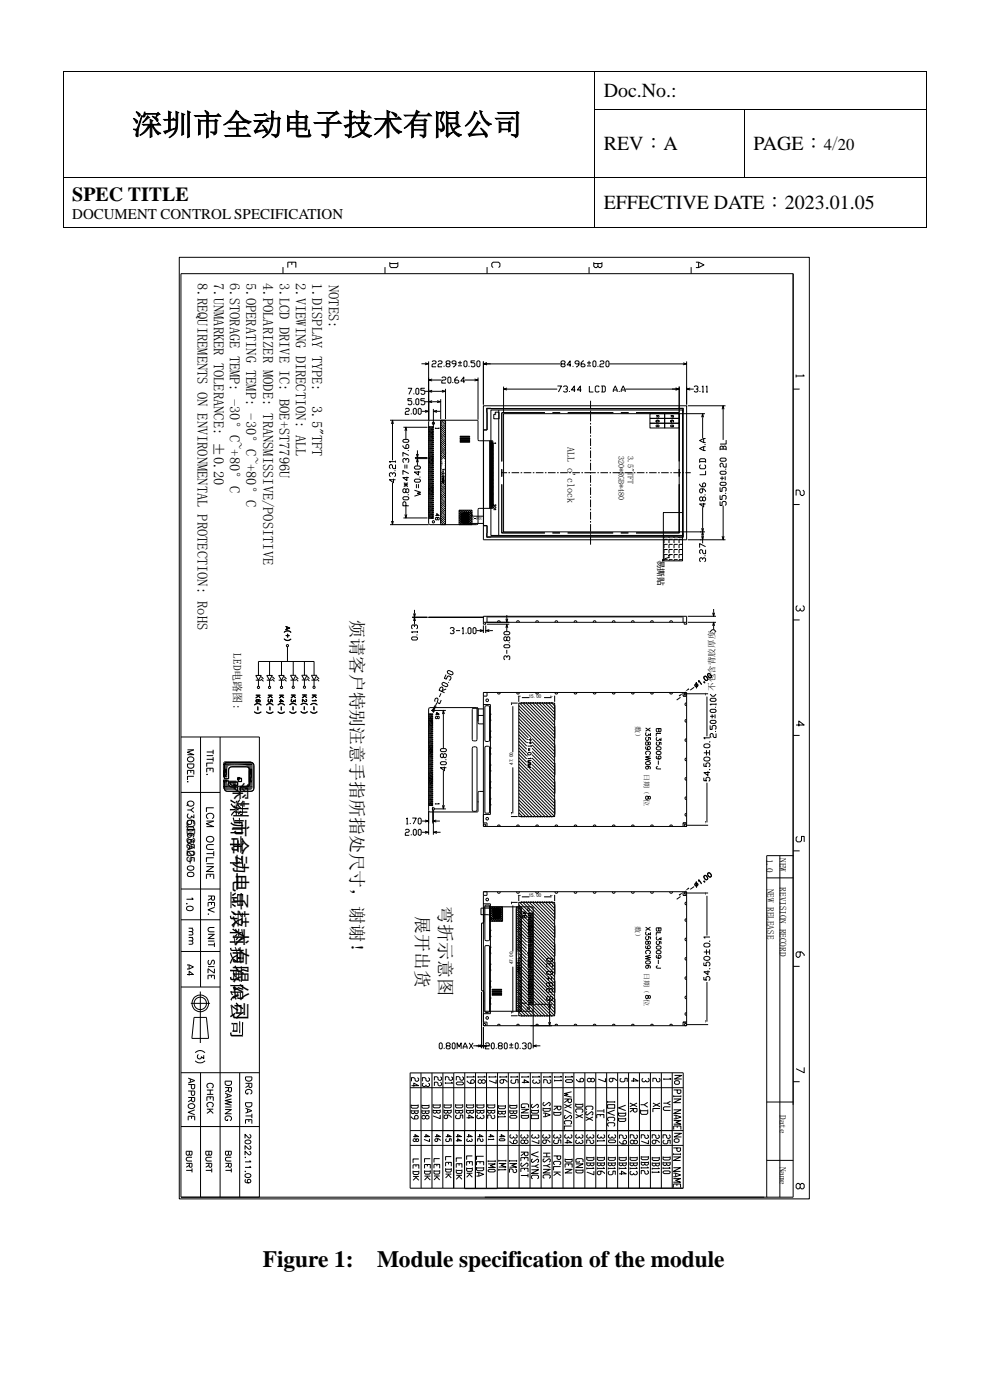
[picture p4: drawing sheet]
<svg xmlns="http://www.w3.org/2000/svg" width="210mm" height="297mm" viewBox="0 0 210 297" stroke-linecap="round" stroke-linejoin="round" font-family="sans-serif">
<defs><g id="words">
<text font-size="6.3" x="28.1" y="28.6">深圳市全动电子技术有限公司</text>
<g font-size="5">
<text x="55.8" y="268.9">Figure 1:</text>
<text x="80" y="268.9">Module specification of the module</text>
</g>
<g font-size="4.2">
<text x="128.1" y="20.6">Doc.No.:</text>
<text x="128.1" y="31.8">REV：A</text>
<text x="159.8" y="31.8">PAGE： /</text>
<text x="15.3" y="42.6">SPEC TITLE</text>
<text x="128.1" y="44.2">EFFECTIVE DATE：2023.01.05</text>
</g>
<text font-size="3.9" x="49.8" y="165.9" transform="rotate(90 49.8 165.9)">深圳市全动电子技术有限公司</text>
<g font-size="3.8">
<text x="74.4" y="131.5" transform="rotate(90 74.4 131.5)">烦请客户特别注意手指所指处尺寸，谢谢！</text>
<text x="88.3" y="194.3" transform="rotate(90 88.3 194.3)">展开出货</text>
<text x="93.1" y="192.2" transform="rotate(90 93.1 192.2)">弯折示意图</text>
</g>
<g font-size="3.5">
<text x="174.7" y="31.8">4</text>
<text x="177.7" y="31.8">20</text>
</g>
<text font-size="3.2" x="15.3" y="46.4">DOCUMENT CONTROL SPECIFICATION</text>
<g font-size="3">
<text x="41.9" y="60.1" transform="rotate(90 41.9 60.1)">8.REQUIREMENTS ON ENVIRONMENTAL PROTECTION: RoHS</text>
<text x="45.4" y="60.1" transform="rotate(90 45.4 60.1)">7.UNMARKER TOLERANCE: ±0.20</text>
<text x="48.7" y="60.1" transform="rotate(90 48.7 60.1)">6.STORAGE TEMP: -30°C~+80°C</text>
<text x="52.2" y="60.1" transform="rotate(90 52.2 60.1)">5.OPERATING TEMP: -30°C~+80°C</text>
<text x="55.8" y="60.1" transform="rotate(90 55.8 60.1)">4.POLARIZER MODE: TRANSMISSIVE/POSITIVE</text>
<text x="59.3" y="60.1" transform="rotate(90 59.3 60.1)">3.LCD DRIVE IC: BOE+ST7796U</text>
<text x="62.7" y="60.1" transform="rotate(90 62.7 60.1)">2.VIEWING DIRECTION: ALL</text>
<text x="66.2" y="60.1" transform="rotate(90 66.2 60.1)">1.DISPLAY TYPE:</text>
<text x="69.8" y="60.5" transform="rotate(90 69.8 60.5)">NOTES:</text>
<text x="66.2" y="86.2" transform="rotate(90 66.2 86.2)">3.5&quot;TFT</text>
</g>
<text font-size="2.5" x="39.6" y="173.8" transform="rotate(90 39.6 173.8)">QD3525</text>
<text font-size="2.3" x="49.6" y="138.6" transform="rotate(90 49.6 138.6)">LED电路图:</text>
<text font-size="2.1" x="120.4" y="94.9" transform="rotate(90 120.4 94.9)">ALL o'clock</text>
<g font-size="1.9">
<text x="162.6" y="182.1" transform="rotate(90 162.6 182.1)">1.0</text>
<text x="165.4" y="182" transform="rotate(90 165.4 182)">NEW</text>
<text x="162.8" y="188.5" transform="rotate(90 162.8 188.5)">NEW RELEASE</text>
<text x="165.4" y="188.2" transform="rotate(90 165.4 188.2)">REVISION RECORD</text>
<text x="165.4" y="236.5" transform="rotate(90 165.4 236.5)">Date</text>
<text x="165.4" y="247.5" transform="rotate(90 165.4 247.5)">Name</text>
</g>
<g font-size="1.8">
<text x="139.6" y="118.8" transform="rotate(90 139.6 118.8)">易撕贴</text>
<text x="151.6" y="146.6" transform="rotate(-90 151.6 146.6)">不包含背胶厚度</text>
</g>
<g font-size="1.7">
<text x="131.2" y="96.7" transform="rotate(90 131.2 96.7)">320*RGB*480</text>
<text x="133.2" y="96.7" transform="rotate(90 133.2 96.7)">3.5&quot;TFT</text>
</g>
<g font-size="1.5">
<text x="134.8" y="154.1" transform="rotate(90 134.8 154.1)">数）</text>
<text x="136.6" y="164.2" transform="rotate(90 136.6 164.2)">日期（ 位</text>
<text x="134.8" y="196.4" transform="rotate(90 134.8 196.4)">数）</text>
<text x="136.6" y="206.5" transform="rotate(90 136.6 206.5)">日期（ 位</text>
</g>
<g font-size="1.1">
<text x="112.2" y="148.1">15.00</text>
<text x="108.9" y="162.3" transform="rotate(-90 108.9 162.3)">47.00</text>
<text x="112.2" y="190.4">15.00</text>
<text x="108.9" y="204.6" transform="rotate(-90 108.9 204.6)">47.00</text>
</g>
<g font-size=".6">
<text x="104.9" y="87.6" transform="rotate(90 104.9 87.6)">AG</text>
<text x="93.5" y="97.1" transform="rotate(90 93.5 97.1)">双面胶</text>
<text x="109.5" y="200.9" transform="rotate(90 109.5 200.9)">双面胶</text>
</g>
</g></defs>
<g fill="#000">
<path d="M141.7 117.8l.9-.2-.8 .4zM55.6 144.2l.1 .2zM55.6 143.7l.1 .2zM58 144.2l.1 .2zM58 143.7l.1 .2zM60.5 144.2l.1 .2zM60.5 143.7l.1 .2zM62.9 144.2l.2 .2zM63 143.7l.1 .2zM65.4 144.2l.1 .1zM65.3 143.7l.2 .1zM67.4 144.2l.2 .2z"/>
<path d="M67.4 143.7l.2 .2zM108.5 148.9l.1 .6h-.2zM109.8 147.7l.6-.1v.2zM116.7 147.6l.7 .1-.7 .1zM144 147.5l.9-.5-.7 .8zM146 146l.2 .3-.9 .4zM149.7 146.9l.1 .6h-.2zM47.3 162.4h1.4zM47.3 162.4h1.5zM47.3 162.4h1.3zM47.3 162.4l1.2 .1zM47.3 162.5h1.1z"/>
<path d="M47.3 162.5h1.2zM47.3 162.5l1.1 .1zM47.3 162.6l1 .1zM47.3 162.6h1.1zM47.3 162.7l1 .1zM47.3 162.7h1zM47.3 162.8l.9 .1h-.9zM47.3 162.8h1l-.1 .1zM47.3 162.9l.9 .1zM47.3 162.9h.9zM47.3 163l.9 1.9h-.9zM47.3 163h.9v1.9z"/>
<path d="M47.3 165.4l.9 .7h-.9zM47.3 165.4h.9v.7zM47.3 166.1l.9 .1zM47.3 166.2l1 .1h-1zM47.3 166.2h.9l.1 .1zM47.3 166.3l1 .1zM47.3 166.4h1.1zM47.3 166.4l1.1 .1zM47.3 166.5l1.2 .1zM47.3 166.6h1.3zM47.3 166.6l1.4 .1zM47.3 166.7h1.5z"/>
<path d="M48.5 165.6l1.6 .1h-1.6zM48.5 165.6h1.6v.1zM48.5 165.7l1.6 .2h-1.6zM48.5 165.7h1.6v.2zM48.5 165.9l1.6 .1zM48.5 166l1.6 .1zM48.6 166.1l1.5 .1zM48.7 166.2h1.4zM48.8 166.2l1.3 .1zM48.9 166.3h1.2zM50.3 164.8l.7 .7h-.7zM50.3 164.8h.7v.7z"/>
<path d="M52.1 162.4h1.5zM52.2 162.4h1.4zM52.1 166.7h1.5zM52.2 166.7h1.4zM52.3 162.4l1.3 .1zM52.3 166.6l1.3 .1zM52.4 162.5h1.2zM52.3 166.6h1.3zM52.4 166.6h1.2zM52.4 162.5l1.2 .1zM52.4 166.5l1.2 .1zM52.5 162.6l1.1 .1z"/>
<path d="M52.5 166.4l1.1 .1h-1.2zM52.5 166.4l1.1 .1zM52.6 162.7l1 .1zM52.6 166.4h1zM52.6 162.8l1 .1h-.9zM52.6 162.8h1v.1zM52.6 166.3l1 .1h-1zM52.6 166.3l1 .1zM52.7 162.9l.9 .1zM52.7 166.2l.9 .1h-1zM52.7 166.2h.9v.1zM52.7 163l.9 3.1h-.9z"/>
<path d="M52.7 163h.9v3.1zM52.7 166.1l.9 .1h-.9zM52.7 166.1l.9 .1zM108.4 172.3h.2l-.1 .6zM149.6 174.2h.2l-.1 .6zM108.5 191.2l.1 .6h-.2zM109.8 190l.6-.1v.2zM116.7 189.9l.7 .1-.7 .1zM144 189.8l.9-.5-.7 .8zM146 188.3l.2 .2-.9 .5zM149.7 189.2l.1 .6h-.2zM49.1 207.2v.3z"/>
<path d="M108.4 214.6h.2l-.1 .6zM149.6 216.5h.2l-.1 .6z"/>
<path d="M13.3 15h.2v.2h-.2z" fill-rule="evenodd"/>
<path d="M13.3 15h.2v.2h-.2z" fill-rule="evenodd"/>
<path d="M126.1 15h.2v.2h-.2z" fill-rule="evenodd"/>
<path d="M196.5 15h.2v.2h-.2z" fill-rule="evenodd"/>
<path d="M196.5 15h.2v.2h-.2z" fill-rule="evenodd"/>
<path d="M13.3 23.2h.2v.2h-.2z" fill-rule="evenodd"/>
<path d="M13.3 37.6h.2v.1h-.2z" fill-rule="evenodd"/>
<path d="M126.1 23.2h.2v.2h-.2z" fill-rule="evenodd"/>
<path d="M126.1 37.6h.2v.1h-.2z" fill-rule="evenodd"/>
<path d="M157.9 23.2h.1v.2h-.1z" fill-rule="evenodd"/>
<path d="M157.9 37.6h.1v.1h-.1z" fill-rule="evenodd"/>
<path d="M196.5 23.2h.2v.2h-.2z" fill-rule="evenodd"/>
<path d="M196.5 37.6h.2v.1h-.2z" fill-rule="evenodd"/>
<path d="M13.3 48.2h.2v.2h-.2z" fill-rule="evenodd"/>
<path d="M13.3 48.2h.2v.2h-.2z" fill-rule="evenodd"/>
<path d="M126.1 48.2h.2v.2h-.2z" fill-rule="evenodd"/>
<path d="M196.5 48.2h.2v.2h-.2z" fill-rule="evenodd"/>
<path d="M196.5 48.2h.2v.2h-.2z" fill-rule="evenodd"/>
<path d="M100.3 109.7h.2v.1a.22 .22 0 0 0-.2 .2 .22 .22 0 0 0 .2 .2h-.2l.2-.5z" fill-rule="evenodd"/>
<path d="M100.4 110.2l.2-.1z" fill-rule="evenodd"/>
<path d="M100.6 109.9l.3 .1z" fill-rule="evenodd"/>
<path d="M101.1 109.7l-.1 .2h.2l-.2 .2 .2 .1h-.2l-.1-.1z" fill-rule="evenodd"/>
<path d="M101.1 109.9l.1 .1v.2z" fill-rule="evenodd"/>
<path d="M101.3 110l.2 .2z" fill-rule="evenodd"/>
<path d="M101.4 109.7h.1v.3z" fill-rule="evenodd"/>
<path d="M101.3 109.7h.2l-.2 .1 .2 .4-.2-.4z" fill-rule="evenodd"/>
<path d="M101.7 110l.2-.1-.1 .3h-.2h.2z" fill-rule="evenodd"/>
<path d="M101.6 109.7h.2l-.1 .2 .1 .1-.2-.1z" fill-rule="evenodd"/>
<path d="M101.6 109.7l.3 .1z" fill-rule="evenodd"/>
<path d="M102 109.7h.2l-.2 .1 .1 .4h-.1z" fill-rule="evenodd"/>
<path d="M102.1 109.7l.1 .1z" fill-rule="evenodd"/>
<path d="M49.4 173.5l.2-.1 .2 1.2h-.2z" fill-rule="evenodd"/>
<path d="M48.8 171.6h1.1l.1 .3-1.2 .1z" fill-rule="evenodd"/>
<path d="M49.1 170.4l.4 .6 .5 .3v.6l-.1-.3-1-.9z" fill-rule="evenodd"/>
<path d="M50 171.3v.9l-.5 .3-.3 .6-.2-.2 .4-.6 .6-.4z" fill-rule="evenodd"/>
<path d="M49 169.6l1 .6-.1 .3-1.1-.6z" fill-rule="evenodd"/>
<path d="M50.2 171.6v1.4h-.2v-.8z" fill-rule="evenodd"/>
<path d="M50 170.7h.2v.9l-.2 .6z" fill-rule="evenodd"/>
<path d="M48.8 179h1.5v1.2v-.9h-1.5z" fill-rule="evenodd"/>
<path d="M49.1 177.8h1.2v1.2v-.9h-1.2z" fill-rule="evenodd"/>
<path d="M50.2 171.6h.4v.3h-.4z" fill-rule="evenodd"/>
<path d="M49.7 174h1v.3h-1z" fill-rule="evenodd"/>
<path d="M50.7 174.3h.2v.4h-.2z" fill-rule="evenodd"/>
<path d="M50.7 173.5h.2v.8h-.2z" fill-rule="evenodd"/>
<path d="M50.7 169.5l.2 .2-.3 .6-.3-.1z" fill-rule="evenodd"/>
<path d="M50.3 177.8h.3v1.2h.4v1.1v-.8h-.4v1.2h-1.1l-.3-.1-.1-.4v-.2l.3-.1 .1 .5h.8z" fill-rule="evenodd"/>
<path d="M50.6 170.6l.5 .8-.1 .2-.6-.7z" fill-rule="evenodd"/>
<path d="M51 172l.2 .2-.6 .7-.2-.3z" fill-rule="evenodd"/>
<path d="M51 177.4h.2v.8l-.2 .8z" fill-rule="evenodd"/>
<path d="M49.2 175.7h2.2v.3h-2.2z" fill-rule="evenodd"/>
<path d="M50.9 170.7h.6v2.3l-.2-.3v-1.8h-.4z" fill-rule="evenodd"/>
<path d="M51 172.7h.3l.2 .3h-.5z" fill-rule="evenodd"/>
<path d="M49 174.4a2.98 2.98 0 0 0 2.6 .6v.3h-.3a3.4 3.4 0 0 1-2.4-.6z" fill-rule="evenodd"/>
<path d="M48.9 176.5h2.7v.3h-2.7z" fill-rule="evenodd"/>
<path d="M51.5 169.8l.2 .2-.4 .6-.2-.2z" fill-rule="evenodd"/>
<path d="M50.9 174l.8-.1v.4h-.8z" fill-rule="evenodd"/>
<path d="M51.5 178.9l.1-.1 .1 .2-.4 .4-.1-.3z" fill-rule="evenodd"/>
<path d="M49.1 190.6v2.1h-.2z" fill-rule="evenodd"/>
<path d="M48.9 189.2h.2l-.2 2.9z" fill-rule="evenodd"/>
<path d="M49.5 198.5l.2-.1v1.3z" fill-rule="evenodd"/>
<path d="M49.3 191.7l.8 .5-.2 .3-.7-.6z" fill-rule="evenodd"/>
<path d="M49.2 189.8l.7-.5 .2 .3-.7 .5z" fill-rule="evenodd"/>
<path d="M49.1 196.2l.9-.8 .1 .2-.9 .9z" fill-rule="evenodd"/>
<path d="M49.2 193.2l.9 .7-.1 .3-1-.7z" fill-rule="evenodd"/>
<path d="M48.8 182.9h1.4v.3h-1.4z" fill-rule="evenodd"/>
<path d="M49.1 191.2h1.1v.3h-1.1z" fill-rule="evenodd"/>
<path d="M49.1 190.3h1.1v.3h-1.1z" fill-rule="evenodd"/>
<path d="M49.5 197l.7 .5-.2 .2-.6-.4-.1-.1z" fill-rule="evenodd"/>
<path d="M50.4 183.2v1.6h-.2z" fill-rule="evenodd"/>
<path d="M50.2 181.4h.2v1.8l-.2 1z" fill-rule="evenodd"/>
<path d="M48.8 194.4l.2-.2 .2 .5h1.2v.3h-1.3l-.2-.1z" fill-rule="evenodd"/>
<path d="M49.8 198.5l.4-.4 .2 .2-.4 .4z" fill-rule="evenodd"/>
<path d="M50.1 185.3h.4l-.4 2.7z" fill-rule="evenodd"/>
<path d="M50.4 186l.1 2.7h-.4z" fill-rule="evenodd"/>
<path d="M48.8 197.7h1.2l.2-.2 .3 .2v.3h-1.7z" fill-rule="evenodd"/>
<path d="M50.6 193.7l.1 2.8h-.3z" fill-rule="evenodd"/>
<path d="M50.4 193.2h.3l-.3 2.8z" fill-rule="evenodd"/>
<path d="M50.5 198.7l.2 .2-.5 .6-.2-.2z" fill-rule="evenodd"/>
<path d="M50.7 197.6l.1 1h-.3z" fill-rule="evenodd"/>
<path d="M50.5 197h.3l-.3 1.2z" fill-rule="evenodd"/>
<path d="M50.3 189.7h.6l-.1 2.2v-1.9h-.3l-.2 2.2z" fill-rule="evenodd"/>
<path d="M51.2 178.2v2.7h-.2v-1.9z" fill-rule="evenodd"/>
<path d="M50.4 181.9v1h.8l.1 .3h-.9z" fill-rule="evenodd"/>
<path d="M50.7 197.7h.6v.3h-.6z" fill-rule="evenodd"/>
<path d="M50.7 199.3l.6-.5 .1 .2-.5 .6z" fill-rule="evenodd"/>
<path d="M51.5 194.2v1.9h-.2z" fill-rule="evenodd"/>
<path d="M51.3 193.6h.2l-.2 2z" fill-rule="evenodd"/>
<path d="M50.5 190v1.9h.3l.1-2.2h.7l-.2 2.2v-1.9h-.4v2.2h-.7z" fill-rule="evenodd"/>
<path d="M51 190v1.9h.4l.2-2.2v2.5h-.6z" fill-rule="evenodd"/>
<path d="M51.2 197.2l.2-.1 .3 1.3-.3 .1z" fill-rule="evenodd"/>
<path d="M51.1 181.7l.3-.1 .3 2.5-.3 .2z" fill-rule="evenodd"/>
<path d="M48.9 213.2l.3-.1v2.2z" fill-rule="evenodd"/>
<path d="M48.8 202.2l.2-.2 .3 .8-.1 .5z" fill-rule="evenodd"/>
<path d="M49.2 210.6l.3 .5h-.3z" fill-rule="evenodd"/>
<path d="M49.1 217h.4v1.6v-1.3h-.4z" fill-rule="evenodd"/>
<path d="M49.2 213.1l.2 2.1 .4-.3 .1 .2-.9 .7-.2-.2 .4-.3z" fill-rule="evenodd"/>
<path d="M49.8 201l.2-.1v.6z" fill-rule="evenodd"/>
<path d="M49.7 198.4l.4 2.1-.3 .1-.1-.6h-.9v-.3h.9z" fill-rule="evenodd"/>
<path d="M49.7 206.1v1.5h.3l.2 .4h-1l-.3-.2-.1-.5 .3-.1v.3l.4 .1z" fill-rule="evenodd"/>
<path d="M49.3 211.5l.4-.3 .5 .7-.2 .2-.3-.6-.6 .8-.2-.2z" fill-rule="evenodd"/>
<path d="M49.9 204.8l.4 .6-.1 .4-.5-.7z" fill-rule="evenodd"/>
<path d="M49.5 217h.8l-.1 1.6v-1.3h-.5z" fill-rule="evenodd"/>
<path d="M49.7 211.2l.6-.2v.2l-.5 .2z" fill-rule="evenodd"/>
<path d="M49.5 217l.2 .3v1.3h.5l.2-1.6v1.9h-1.1v-.3h.2z" fill-rule="evenodd"/>
<path d="M50.5 203.1h.5v.3h-.5z" fill-rule="evenodd"/>
<path d="M50.3 201.8l.2 .4h-.2z" fill-rule="evenodd"/>
<path d="M49.5 203.3l.8 .5 .2 .4-1.1-.6z" fill-rule="evenodd"/>
<path d="M49.3 202.8l.1 .3 .9-.5v-.2h.2v1.8l-.2-.4v-.9l-.8 .4-.5 1.2-.2-.2 .4-1z" fill-rule="evenodd"/>
<path d="M48.8 205.7l1.4 .1 .1-.4 .3 .3-.1 1.9v-1.5h-.3v1.9l-.2-.4v-1.5h-.3l-.2 1.5v-1.5h-.7z" fill-rule="evenodd"/>
<path d="M49.2 213.1l.7 .7 .7 .4-.2 .3-1.1-.8z" fill-rule="evenodd"/>
<path d="M48.8 201.2l.3-.2 .2 .5h.7v-.6l.2 .6h.6v.3h-.5v.4l-.2-.4-1.2-.1z" fill-rule="evenodd"/>
<path d="M50.5 210.6v1h.4l.1 .3h-.7z" fill-rule="evenodd"/>
<path d="M51 217.2v2h-.3z" fill-rule="evenodd"/>
<path d="M50.7 216.7h.3l-.3 2z" fill-rule="evenodd"/>
<path d="M50.8 201.5l.3 .7h-.3z" fill-rule="evenodd"/>
<path d="M50.8 200.9h.3l-.1 .9-.2-.3z" fill-rule="evenodd"/>
<path d="M50.2 206.1v1.5h.3l.1-1.9 .5 .4v.4l-.4-.3v1.8h-.5z" fill-rule="evenodd"/>
<path d="M51 202.3h.2l-.2 1.7z" fill-rule="evenodd"/>
<path d="M51.2 202.7v1.7h-.2z" fill-rule="evenodd"/>
<path d="M51.3 206.5v1.8h-.2z" fill-rule="evenodd"/>
<path d="M51.1 205h.2v1.5l-.2 1.3z" fill-rule="evenodd"/>
<path d="M48.8 219.1l.3-.1v.5l.2 .1h2l.3 .3h-2.5l-.2-.2z" fill-rule="evenodd"/>
<path d="M51.3 216.8h.3v3.1l-.3-.3z" fill-rule="evenodd"/>
<path d="M51 210.4l.6-.1v1.6l-.2-.3v-1h-.3z" fill-rule="evenodd"/>
<path d="M48.8 210.4l.2-.2 2 .2 .1 1.2h.3l.2 .3h-.6l-.1-1.3h-.4l-.2 1.3v-1.3h-1.1v.5z" fill-rule="evenodd"/>
<path d="M48.9 208.9h2.7v1.2l-.2-.4v-.5h-2.5z" fill-rule="evenodd"/>
<path d="M49.4 209.5l.3-.1v.3l.4 .1 .5-.4a1.27 1.27 0 0 1 1 .7l-.4-.2a.8 .8 0 0 0-1.1 .1h-.1a.58 .58 0 0 1-.6-.5z" fill-rule="evenodd"/>
<path d="M50.2 212.7l.6 .6 .8 .5-.1 .3-1.4-1-.1-.2z" fill-rule="evenodd"/>
<path d="M49.9 199.7h1.8v.3h-1.7z" fill-rule="evenodd"/>
<path d="M51.2 203.1h.5v.3h-.5z" fill-rule="evenodd"/>
<path d="M51 201.5h.7v.3h-.7z" fill-rule="evenodd"/>
<path d="M51.3 205.6v.6l.4 .1v.4l-.4-.2z" fill-rule="evenodd"/>
<path d="M50.2 215.6l1.4-1 .1 .3-.8 .5-.6 .8-.2-.3z" fill-rule="evenodd"/>
</g>
<g fill="none" stroke="#000" stroke-width=".21">
<path d="M13.4 15.2v8M13.5 15.1h112.6M126.2 15.2v8M126.3 15.1h70.2M196.6 15.2v8M13.4 23.4v14.2M13.4 37.7v10.5M13.5 37.6h112.6M126.2 23.4v14.2M126.2 37.7v10.5M126.3 23.3h31.6M126.3 37.6h31.6"/>
<path d="M157.9 23.4v14.2M158 23.3h38.5M158 37.6h38.5M196.6 23.4v14.2M196.6 37.7v10.5M13.5 48.3h112.6M38 54.6h133.7v199.7h-133.7zM38.4 58.1h129.9v195.9h-129.9zM60 56.7v1.4M61.1 56.8v-1.2h1.7v1.2M61.9 55.6v.6M81.7 56.7v1.4"/>
<path d="M82.7 55.9h1.7M82.7 55.6v.9l.3 .3h1.1l.3-.3v-.9M103.3 56.7v1.4M104.6 56.8l-.3-.3v-.6l.3-.3h1.2l.3 .3v.6l-.3 .3M125 56.7v1.4M126 55.9h1.7M126 55.6v.9l.2 .3h.4l.2-.3v-.6M126.3 48.3h70.2M127.7 55.6v.9l-.3 .3h-.3l-.3-.3M146.6 56.7v1.4M147.6 55.6h.6l1.1 .6-1.1 .6h-.6M148.2 55.6v1.2"/>
<path d="M89.4 77.2h1.5M90.2 77l.7 .2-.7 .2M90.9 76.7v12.5h-8.2M91.7 76.7l.2-.1h.4l.2 .1-.2 .5h-.4l-.2 .2v.4h.8M92.9 76.7l.2-.1h.5l.2 .1-.2 .5h-.5l-.2 .2v.4h.9M94.2 77.6v.2M95.3 77.2l.2 .4-.2 .2h-.5l-.2-.4 .2-.2h.5l.2-.5-.2-.1h-.5l-.2 .1 .2 .5M96.7 77.2h-.6l-.2-.5 .2-.1h.4l.2 .1v.7l-.4 .4h-.2M97.1 80h-.2l-.4 .4v.7l.2 .2h.4l.2-.5-.2-.2h-.6M97.2 77.6h.8M97.2 77h.8M97.6 76.6v.8"/>
<path d="M98.4 76.7l.2-.1 .5 .1v.9l-.3 .2-.4-.2zM99.5 77.6v.2M100.7 76.6h-.8v.4h.6l.2 .2v.4l-.2 .2h-.4l-.2-.2M101.2 76.7l.2-.1 .4 .1v.9l-.2 .2-.4-.2zM102.5 77.2l.8 .2-.8-.2 .8-.2zM102.5 76.7v9.1M102.5 77.2h16.5M102.5 77.2h1.6M119.7 77.2l.2 .2v.2l-.2 .2h-.5l-.2-.2 .2-.4h.5l.2-.2-.2-.4h-.5l-.2 .2 .2 .4M121.1 77.4h-.8l.6-.8v1.2M121.6 77.6v.2M122.8 77.2h-.6l-.2-.2 .2-.4h.4l.2 .2v.6l-.4 .4h-.2"/>
<path d="M123.9 76.6h-.2l-.4 .4v.6l.1 .2h.5l.2-.2-.2-.4h-.6M124.5 77.6h.9M124.5 77h.9M125 76.6v.8M126 76.6l.4 .2v.8l-.2 .2-.4-.2v-.8zM126.8 77.6v.2M127.3 76.8l.2-.2h.4l.2 .2-.2 .4h-.4l-.2 .2v.4h.8M128.8 76.6l.4 .2v.8l-.2 .2-.5-.2v-.8zM129.2 77.2h16.5M144.9 77l.8 .2-.8 .2M145.7 76.7v9.1M168.9 79.5v.6"/>
<path d="M170.3 79.5l.3 .3h-1.7M83.1 89.9l.2-.7 .1 .7M83.3 89.2v8.5M83.7 99.9h.2M83.9 97.7v.5M83.9 98.6v.8h-.4l-.2-.2v-.4l-.2-.2-.5 .2v.4l.2 .2M83.9 97.9h-1.3l.2 .3M85.5 94.5v.2l.4 .4h.6l.2-.2v-.4l-.2-.2-.4 .2v.6M85.5 93.4l.2-.2h.8l.2 .5-.2 .1h-.8zM85.6 90.6h5.1M85.9 91.4l.2-.8 .2 .8M85.9 98.6v.8"/>
<path d="M86 86.8l.2-.2h.4l.2 .2-.2 .5h-.4l-.2 .2v.4h.8M86.1 97.5l.2-.2 .4 .2v.4l-.2 .2M86.1 90.6v2.6M86.1 97.7l-.2-.4h-.2l-.2 .2v.4l.2 .2M86.3 98.6v.8M86.5 95.6h.2M86.5 82.4h.9l-.7 1.3M86.7 96.6l-1.2-.6v.8M87.2 87.7v.2M87.4 84.6h-.9v.4h.7l.2 .2v.5l-.2 .2h-.5l-.2-.2M87.7 86.8l.2-.2 .4 .2v.9l-.2 .2-.4-.2zM87.8 83.5v.2"/>
<path d="M87.8 85.7v.2M88 97.1h2.7M88 97.3h2.7M88.1 98.9h.9l.2 .4-.2 .2h-.9l-.2-.2zM88.3 96.3l.3 .8 .1-.8M88.3 98.1l.3-.8 .1 .8M88.4 82.4l.5 .2v.9l-.3 .2-.4-.2v-.9zM88.4 84.6l.5 .2v.9l-.3 .2-.4-.2v-.9zM88.6 95.5v1.6M88.6 97.3v1.5M88.7 86.8l.2-.2 .4 .2v.9l-.2 .2-.4-.2zM88.8 99.9v.9l-.9-.7h1.3"/>
<path d="M89.4 87.3h1.5M90.1 82.4h-.8v.4h.6l.2 .2v.5l-.2 .2h-.4l-.2-.2M90.1 84.6h-.8v.4h.6l.2 .2v.5l-.2 .2h-.4l-.2-.2M90.2 87.1l.7 .2-.7 .2M90.2 83h4.3M90.2 85.2h3.3M90.9 92.7l.3 .1M90.9 99.5h1v.2h-1zM90.9 99.3v-.2h1v.2h-1M90.9 98.8l1-.1v.2h-1M90.9 98.8v.1M90.9 98.3h1v.2h-1z"/>
<path d="M90.9 97.9h1v.2h-1zM90.9 96.3h1v.2h-1zM90.9 96v-.1h1v.1h-1M90.9 95.5l1-.1v.2h-1M90.9 95.5v.1M90.9 95h1v.2h-1zM90.9 94.8v-.2h1v.2h-1M90.9 93.8h1v.2h-1v-.1M90.9 93h1v.2h-1zM90.9 92.7v-.1h1v.2h-.6M90.9 92.2h1v.2h-1v-.2M90.9 91.8h1v.1h-1z"/>
<path d="M90.9 91.5v-.1h1v.1h-1M90.9 91l1-.1v.2h-1v-.1M90.9 90.5h1v.2h-1zM90.9 80.6h2.8M91.2 96.9h.1M91.2 93.6h-.3v-.2h1v.2h-.6M91.2 93.6h.1M91.2 92.8h.1M91.2 97.5h-.3M91.2 94.2l-.3 .1M91.2 97.5h.1M91.2 94.2h.1"/>
<path d="M91.3 96.8h.1M91.2 89.2l-.3 .2v21.6l.3 .3M91.2 89.2h10M91.3 94.3h.1M91.3 100h.1M91.3 99.2h.1M91.3 98.4h.1M91.3 97.6h.1M91.3 96h.1M91.3 95.1h.1M91.3 93.5h.1M91.3 92.7h.1"/>
<path d="M91.3 91.9h.1M91.3 91h.1M91.3 97.5h.6v.2h-1v-.1M91.3 96.9h.6v-.2h-1v.2h.3M91.3 94.2h.6v.2h-1v-.1M91.4 97.1h-.5M91.4 97.1h.1M91.5 97.2h.1M91.5 94.7h.1M91.5 98.8h.1M91.5 96.4h.1M91.5 92.3h.1"/>
<path d="M91.5 98h.1M91.5 93.9h.1M91.5 91.4h.1M91.5 90.6h.1M91.5 97.1h.4v.2h-1v-.2M91.7 80.4l-.8 .2 .8 .2M91.7 82.8l-.8 .2 .8 .2M91.7 85l-.8 .2 .8 .2M91.9 86.8v3.8M91.9 87.3h1.6M92.4 90.7v.3M92.7 87.1l-.8 .2 .8 .2"/>
<path d="M92.7 85l.8 .2-.8 .2M93.1 90.7l.1 .2h-.8M93.5 96l.3 .3M93.5 89.6l.3 .3M93.5 92.3l.5 .6M93.5 99.7l.1 .1M93.5 93.3h.1M93.5 96.5l.8 .8M93.5 99.2l.1 .2M93.5 98.3l.1 .2M93.5 97.4l.1 .2M93.5 98.8l.1 .1"/>
<path d="M93.5 97.8l.1 .2M93.5 84.7v4.2M93.5 89.2v21.8M93.5 89.2h1v22.1h-1zM93.5 95.5l1 1.1M93.5 94.6l1 1.1M93.5 93.7l1 1M93.5 92.8l1 1M93.5 91.9l1 1M93.5 90.9l1 1.1M93.5 90l1 1.1M93.5 91.4l.2 .2"/>
<path d="M93.5 94.2l.4 .4M93.5 89.2l1 .9M93.6 97l.3 .3M93.6 95.2h.1M93.6 90.6l.6 .6M93.7 95.3l.6 .6M93.7 93.5h.1M93.7 80.2l.2-.2h.5l.2 .2-.2 .4h-.5l-.2 .2v.5h.9M93.7 82.8l.8 .2-.8 .2M93.8 91.7h.1M93.8 93.6l.6 .6M93.8 99.6h.4"/>
<path d="M93.9 91.9l.6 .5M93.9 96.5h.1M93.9 90h.1M93.9 99.8v.4M94 89.2l.3 .2M94 99.8v.4M94 94.7h.1M94 96.6l.5 .4M94 90.1l.5 .5M94.2 93h.1M94.2 94.9l.3 .3M94.2 99.5v.2"/>
<path d="M94.3 91.3h.1M94.3 93.1l.2 .3M94.4 99.2l.1 .1M94.4 98.3l.1 .1M94.4 97.4l.1 .1M94.4 99.7l.1 .1M94.4 98.8l.1 .1M94.4 97.8l.1 .2M94.4 91.4l.1 .1M94.4 96h.1M94.4 89.6h.1M94.5 89.2h.1"/>
<path d="M94.5 82.5v6.4M94.5 89.2v21.8M94.5 96.1h.1M94.5 94.3h.1M94.5 89.7h.1M95 80.2l.2-.2 .4 .2v.9l-.2 .2-.4-.2zM96 81.1v.2M97.6 92.5h2v.2h-2zM97.6 92.9h2v.2h-2zM97.6 93.3h2v.2h-2zM97.6 93.6h2v.2h-2zM98.6 80.8h-.8l.6-.8v1.3"/>
<path d="M98.6 80.6h2.8M100.7 80.4l.7 .2-.7 .2M101.2 89.2l.2 .1 .1 4.1 3 .1v14.3l-3 .1-.1 3.1-.2 .3M101.4 80.1v9M102.5 86.1h43.2v28.4h-43.2zM102.5 91.2h.8M103.3 87.5l-.1-.9h41.7v27.4h-41.7l.1-.9M103.3 86.7h41.6v27.2h-41.6v-2.4h-.7v-20.3h.7zM103.9 93.5v14.3M104 93.5v14.3M104.1 87h40.7v26.6h-40.7zM104.1 94.1h.4z"/>
<path d="M104.1 94.1l.4 .1zM104.1 94.2h.4zM104.1 94.3h.4zM104.1 94.4h.4zM104.1 94.5h.4zM104.1 94.5l.4 .1zM104.1 94.6h.4zM104.1 94.7h.4zM104.1 94.7l.4 .1zM104.1 94.8h.4zM104.1 94.9h.4zM104.1 94.9l.4 .1z"/>
<path d="M104.1 95h.4zM104.1 95.1h.4zM104.1 95.1l.4 .1zM104.1 95.2h.4zM104.1 95.3h.4zM104.1 95.3l.4 .1zM104.1 95.4h.4zM104.1 95.5h.4zM104.1 95.5l.4 .1zM104.1 95.6h.4zM104.1 95.7h.4zM104.1 95.7l.4 .1z"/>
<path d="M104.1 95.8h.4zM104.1 95.9h.4zM104.1 95.9l.4 .1zM104.1 96h.4zM104.1 96.1h.4zM104.1 96.1l.4 .1zM104.1 96.2h.4zM104.1 96.3h.4zM104.1 96.3l.4 .1zM104.1 96.4h.4zM104.1 96.5h.4zM104.1 96.5l.4 .1z"/>
<path d="M104.1 96.6h.4zM104.1 96.7h.4zM104.1 96.7l.4 .1zM104.1 96.8h.4zM104.1 96.9h.4zM104.1 96.9l.4 .1zM104.1 97h.4zM104.1 97.1h.4zM104.1 97.1l.4 .1zM104.1 97.2h.4zM104.1 97.3h.4zM104.1 97.3l.4 .1z"/>
<path d="M104.1 97.4h.4zM104.1 97.5h.4zM104.1 97.5l.4 .1zM104.1 97.6h.4zM104.1 97.7h.4zM104.1 97.7l.4 .1zM104.1 97.8h.4zM104.1 97.9h.4zM104.1 97.9l.4 .1zM104.1 98h.4zM104.1 98.1h.4zM104.1 98.1l.4 .1z"/>
<path d="M104.1 98.2h.4zM104.1 98.3h.4zM104.1 98.3l.4 .1zM104.1 98.4h.4zM104.1 98.5h.4zM104.1 98.5l.4 .1zM104.1 98.6h.4zM104.1 98.7h.4zM104.1 98.7l.4 .1zM104.1 98.8h.4zM104.1 98.9h.4zM104.1 98.9l.4 .1z"/>
<path d="M104.1 99h.4zM104.1 99.1h.4zM104.1 99.1l.4 .1zM104.1 99.2h.4zM104.1 99.3h.4zM104.1 99.3l.4 .1zM104.1 99.4h.4zM104.1 99.5h.4zM104.1 99.5l.4 .1zM104.1 99.6h.4zM104.1 99.7h.4zM104.1 99.7l.4 .1z"/>
<path d="M104.1 99.8h.4zM104.1 99.9h.4zM104.1 99.9l.4 .1zM104.1 100h.4zM104.1 93.5v14.3M104.2 94.1h.4zM104.2 94.1l.4 .1zM104.2 94.2l.4 .1zM104.2 94.3h.4zM104.2 94.3l.4 .1zM104.2 94.4h.4zM104.2 94.5h.4z"/>
<path d="M104.2 94.5l.4 .1zM104.2 94.6h.4zM104.2 94.7h.4zM104.2 94.7l.4 .1zM104.2 94.8l.4 .1zM104.2 94.9h.4zM104.2 94.9l.4 .1zM104.2 95h.4zM104.2 95.1h.4zM104.2 95.1l.4 .1zM104.2 95.2h.4zM104.2 95.3h.4z"/>
<path d="M104.2 95.3l.4 .1zM104.2 95.4h.4zM104.2 95.5h.4zM104.2 95.5l.4 .1zM104.2 95.6h.4zM104.2 95.7h.4zM104.2 95.7l.4 .1zM104.2 95.8h.4zM104.2 95.9h.4zM104.2 95.9l.4 .1zM104.2 96h.4zM104.2 96.1h.4z"/>
<path d="M104.2 96.1l.4 .1zM104.2 96.2h.4zM104.2 96.3h.4zM104.2 96.3l.4 .1zM104.2 96.4l.4 .1zM104.2 96.5h.4zM104.2 96.5l.4 .1zM104.2 96.6h.4zM104.2 96.7h.4zM104.2 96.7l.4 .1zM104.2 96.8h.4zM104.2 96.9h.4z"/>
<path d="M104.2 96.9l.4 .1zM104.2 97h.4zM104.2 97l.4 .1zM104.2 97.1l.4 .1zM104.2 97.2h.4zM104.2 97.3h.4zM104.2 97.3l.4 .1zM104.2 97.4h.4zM104.2 97.5h.4zM104.2 97.5l.4 .1zM104.2 97.6h.4zM104.2 97.6l.4 .1z"/>
<path d="M104.2 97.7l.4 .1zM104.2 97.8h.4zM104.2 97.9h.4zM104.2 97.9l.4 .1zM104.2 98h.4zM104.2 98.1h.4zM104.2 98.1l.4 .1zM104.2 98.2h.4zM104.2 98.2l.4 .1zM104.2 98.3l.4 .1zM104.2 98.4h.4zM104.2 98.5h.4z"/>
<path d="M104.2 98.5l.4 .1zM104.2 98.6h.4zM104.2 98.7h.4zM104.2 98.7l.4 .1zM104.2 98.8l.4 .1zM104.2 98.9h.4zM104.2 98.9l.4 .1zM104.2 99h.4zM104.2 99.1h.4zM104.2 99.1l.4 .1zM104.2 99.2h.4zM104.2 99.3h.4z"/>
<path d="M104.2 99.3l.4 .1zM104.2 99.4l.4 .1zM104.2 99.5h.4zM104.2 99.5l.4 .1zM104.2 99.6h.4zM104.2 99.7h.4zM104.2 99.7l.4 .1zM104.2 99.8h.4zM104.2 99.9h.4zM104.2 99.9l.4 .1zM104.2 100h.4zM104.2 93.5v14.3"/>
<path d="M104.3 94h.3h-.3v-.2v.2M104.4 93.8l.1 .1zM104.6 94h-.3v-.2v.2h.2M105.1 93.9l.1 .1h-.5M105.1 87.4h.8v1.4h-1.2v-.9h.4zM105.8 87v26.6M106.4 99.5v1.6M106.8 82.5h11.4M106.8 82v5.5M106.8 87.8h37.3v25h-37.3zM107.6 82.3l-.8 .2 .8 .2M115.6 87.5l-9.2 .1v10.3"/>
<path d="M117.2 87.5h1.6M118.3 81.9h.8l-.6 1.3M119.5 82.1l.2-.2h.5l.2 .4-.5 .2M120.2 82.5l.2 .2-.2 .5h-.5l-.2-.3M120.4 87.5h9.7M120.8 82.9v.3M122.1 82.7h-.9l.6-.8v1.3M123.3 82.7h-.8l.6-.8v1.3M125 81.9v1.3h.9M125.3 85v1.8M125.3 87.1v.3M125.3 87.8v1.6"/>
<path d="M125.3 89.7v.4M125.3 90.4v1.6M125.3 92.3v.4M125.3 93v1.6M125.3 94.9v.4M125.3 95.6v1.6M125.3 97.5v.4M125.3 98.2v1.6M127.1 82.1l-.2-.2h-.4l-.2 .2v.8l.2 .3h.4l.2-.3M127.6 81.9h.6l.2 .2v.8l-.2 .3h-.6M127.8 81.9v1.3M130.1 83.2v-.5l.4-.8 .4 .8v.5"/>
<path d="M130.1 82.7h.8M131.4 82.9v.3M131.7 87.5h1.6M131.8 83.2v-.5l.4-.8 .4 .8v.5M131.8 82.7h.8M132.7 82.5h11.4M134.9 87.5h9.2M137.9 88.8h3.1v1h-3.1zM137.9 87.8h3.1v1h-3.1zM137.9 89.8h3.1v1h-3.1zM139.2 88.2h.6v.3h-.3v-.3M139.4 89.4v.2a.21 .21 0 0 1-.2-.2 .21 .21 0 0 1 .2-.2h.2a.21 .21 0 0 1 .2 .1 .21 .21 0 0 1-.1 .3"/>
<path d="M139.5 90.2v.3h.3v-.3h-.6v.3l.3-.1M139.5 88.3l-.3 .2M141 88.8h3.1v1h-3.1zM141 87.8h3.1v1h-3.1zM141 89.8h3.1v1h-3.1zM142.3 88.2h.6l-.1 .3h-.2v-.3M142.5 89.4v.2a.21 .21 0 0 1-.2-.2 .21 .21 0 0 1 .2-.2h.2a.21 .21 0 0 1 .2 .1 .21 .21 0 0 1-.2 .3M142.6 88.3l-.3 .2M142.6 90.2v.3h.2l.1-.3h-.6v.3l.3-.1M143.3 82.3l.8 .2-.8 .2M144.1 82v15.9M144.1 99.5v1.6"/>
<path d="M144.2 87.8h5.4M145.7 82.5h1.5M145.9 86.1h8M146.4 82.3l-.7 .2 .7 .2M147.2 82.1l.2-.2h.4l.3 .2v.2l-.5 .2M147.8 82.5l.3 .2-.3 .5h-.4l-.2-.3M148.4 97.9h1.3M148.4 98.2v-.7l.2-.2h.9l.2 .2v.7M148.5 82.9v.3M148.6 98.6l-.2 .2v.4l.2 .3h.9l.2-.3v-.4l-.2-.2M148.8 88.5l.3-.7 .1 .7M148.9 82.1l.2-.2v1.3"/>
<path d="M148.9 83.2h.4M149.1 87.8v5.2M149.3 93v.9M149.3 94.8v.8M149.5 94.3h.2M149.7 99.9v.8h-1.3M149.7 94.8h-.4l-.9 .4 .9 .4h.4M149.7 93h-.4l-.9 .5 .9 .4h.4M149.8 82.1l.2-.2v1.3M149.8 83.2h.4M152.8 95.3h1.2M153 100h.8l.2 .4-.2 .2h-.8l-.2-.2z"/>
<path d="M153 97.2h.8l.2 .4-.2 .2h-.8l-.2-.2zM153.2 86.8l.2-.7 .2 .7M153.4 95.3v-.4l.4-.3 .2 .3v.6M153.4 94.9l-.4-.3-.2 .3v.6M153.4 86.1v7.2M153.8 99.5h.2M154 93.4v.8h-1.2M154 98.3v.8h-.4l-.4-.8-.4 .2v.4l.2 .2M168.3 82.5h1.3M82.7 111.3h8.2M83.1 110.5l.2 .8 .1-.8M83.3 100.5l.2-.2 .4 .2v.4l-.2 .2"/>
<path d="M83.3 102.5v8.8M83.3 100.7l-.2-.4-.5 .2v.4l.2 .2M83.5 101.6v.8l-.9-.6h1.3M85.6 109.9h5.1M85.7 102.4l.8 .9M85.7 102.8h.8M85.7 105.4h.8l.2 .4-.2 .2h-.8l-.2-.2zM85.9 109.1l.2 .8 .2-.8M86.1 103.9l.2-.2 .4 .2v.4l-.2 .2-.4-.2v-.4l-.2-.2-.4 .2v.4l.2 .2 .4-.2M86.1 102.4v.9M86.1 107.4v2.5M86.1 107.3v-.6l-.4-.3-.2 .3v.6h1.2"/>
<path d="M86.3 101.1v.9l-.8-.7h1.2M86.5 102.4l-.8 .9M86.5 105h.2M86.7 100.5l-1.2-.7v.9M87.9 104l1.3 .4-.6 .2 .6 .2-1.3 .5M87.9 101.9l.2-.3h.9l.2 .5-.2 .2h-.9zM88.3 102.7v.9M88.8 102.7v.9M89 101.2h.2M90.9 103.4l.3 .1M90.9 100.1l.3 .1M90.9 109h1v.2h-1v-.2"/>
<path d="M90.9 108.6h1v.2h-1zM90.9 106.9h1v.2h-1zM90.9 106.5h1v.2h-1zM90.9 106.1h1v.2h-1M90.9 106.2h.1M90.9 105.7h1v.2h-1zM90.9 105.3h1v.2h-1zM90.9 104.5h1v.2h-1v-.2M90.9 103.6h1v.3h-1zM90.9 103.4v-.2h1v.3h-.6M90.9 102.9l1-.1v.2h-1v-.1M90.9 102.4h1v.2h-1z"/>
<path d="M90.9 102.1v-.1h1v.2h-1M90.9 101.6h1v.2h-1v-.2M90.9 101.2h1v.2h-1zM90.9 100.8h1v.2h-1v-.2M90.9 100.5v-.1h1v.2l-1-.1M90.9 100.1v-.1h1v.2h-.6M90.9 109.8h1v.2h-1zM90.9 109.4h1v.2h-1M90.9 109.4v.1M91.2 107.5h.1M91.2 104.2h.1M91.2 103.4h.1"/>
<path d="M91.2 100.1h.1M91.2 108.2h.1M91.2 104.9h.1M91.3 107.4h.1M91.3 103.3h.1M91.3 109.9h.1M91.2 111.3h10M91.3 100.9h.1M91.3 109.1h.1M91.3 108.3h.1M91.3 106.6h.1M91.3 105.8h.1"/>
<path d="M91.3 105h.1M91.3 104.1h.1M91.3 102.5h.1M91.3 101.7h.1M91.3 108.1h.6v.3h-1v-.3h.3M91.3 107.6h.6v-.3h-1v.3h.3M91.3 104.9h.6v.2h-1v-.2h.3M91.3 104.3h.6v-.2h-1v.2h.3M91.4 107.7l-.5 .1M91.4 107.8h.1M91.5 107.8h.1M91.5 101.3h.1"/>
<path d="M91.5 105.4h.1M91.5 102.9h.1M91.5 109.5h.1M91.5 107h.1M91.5 104.6h.1M91.5 103.7h.1M91.5 100.5h.1M91.5 107.7h.4v.3h-1v-.2M92.4 109.4h.8l-.6-.4v.5M92.8 109.9l.1-.1 .3 .1-.1 .4-.3-.1-.2-.4-.2 .1v.3l.1 .1 .3-.1M93.5 108.9l.3 .3M93.5 102.5l.3 .3"/>
<path d="M93.5 105.2l.5 .6M93.5 111.2l.1 .1M93.5 106.1l.1 .1M93.5 101.1l.1 .1M93.5 100.1l.1 .2M93.5 100.6l.1 .2M93.5 110.3l1 1M93.5 109.4l1 1M93.5 108.4l1 1.1M93.5 107.5l1 1.1M93.5 106.6l1 1M93.5 105.7l1 1"/>
<path d="M93.5 104.8l1 1M93.5 103.8l1 1.1M93.5 102.9l1 1M93.5 102l1 1M93.5 110.7l.2 .2M93.5 104.3l.2 .2M93.5 107.1l.4 .4M93.6 108.1h.1M93.6 101.6h.1M93.6 109.9l.6 .6M93.6 103.5l.6 .6M93.7 108.2l.6 .6"/>
<path d="M93.7 106.3h.1M93.8 101.7h.4l-.4 .1 .4 .2h-.4M93.8 102.1h.4l-.4 .2 .4 .2h-.4M93.8 111.1h.1M93.8 104.6h.1M93.8 101.9l.5 .4M93.8 106.5l.6 .5M93.8 100.7h.1M93.9 101.3v.3h.1v-.3h.2v.2M93.9 104.7l.6 .6M93.9 111.2l.2 .1M93.9 109.3h.1"/>
<path d="M93.9 102.9h.1M94 107.6h.1M94 109.5l.5 .4M94 103l.5 .5M94.2 105.9h.1M94.2 107.7l.3 .4M94.3 110.6h.1M94.3 104.2h.1M94.3 106l.2 .2M94.3 101.9l.2 .2M94.4 101.1l.1 .1M94.4 100.1l.1 .2"/>
<path d="M94.4 110.7l.1 .1M94.4 104.3l.1 .1M94.4 101.5l.1 .1M94.4 108.9h.1M94.4 102.5h.1M94.5 107.2h.1M94.5 100.7h.1M97.4 108.2h2.7v3.1h-2.7zM97.4 108.4l2.7 2.7M97.4 108.8l2.4 2.5M97.4 109.3l2 2 .7-.8M97.4 109.7l1.5 1.6"/>
<path d="M97.4 110.2l1.1 1.1M97.4 111.1l.2 .2M97.7 108.2l2.4 2.5M97.8 108.2l-.4 .5M97.9 108.9h1.5v.2h-1.5zM97.9 109.2h1.5v.1h-1.5zM97.9 109.5h1.5v.2h-1.5zM97.9 109.8h1.5v.2h-1.5zM97.9 110.1h1.5v.2h-1.5zM97.9 110.4h1.5v.2h-1.5zM97.9 110.7h1.5v.2h-1.5zM98.2 108.2l1.9 2"/>
<path d="M98.2 108.9h1.1v.2h-1.1M98.2 109.2h1.1v.1l-1.1 .1M98.2 109.5h1.1v.2h-1.1M98.2 109.8h1.1v.2h-1.1M98.2 110.1h.1M98.2 110.4h.1M98.2 110.7h1.1v.2h-1.1v.1h4.3M98.2 110.6v.2M98.3 108.2l-.9 .9M98.3 110.4h.6M98.3 110.1h.3M98.6 110.1h.2"/>
<path d="M98.7 108.2l1.4 1.5M98.8 109.6h.1M98.7 108.2l-1.3 1.4M98.8 110.1h.5v.2h-1.1M98.9 110.4h.1M99 109.3h.1M99 109.9h.1M99 110.5h.1M99 110.4h.3v.2h-1.1M99.1 108.2l1 1.1M99.2 108.2l-1.8 1.8M99.4 109.6h.1"/>
<path d="M99.4 110.3h.1l-.1 .1M99.4 108.9h.1l-.1 .1M99.4 109.3h.1M99.4 110.4h.1M99.4 109.2h.1M99.4 109.5h.1M99.4 109.8h.1M99.4 110.1h.1M99.4 110.6l.1 .1h-.1M99.4 108.9v.1M99.4 109.2l.1 .1M99.4 110.4l.1 .1"/>
<path d="M99.4 110.7l.1 .1M99.4 110v-.2v.2M99.4 110.8v.1h.1M99.4 109.2v.1M99.4 110.4v.1M99.5 109.6l-.1 .1M99.5 110.2h-.1M99.6 108.2l.5 .6M99.7 108.2l-2.3 2.3M100 108.2l.1 .2M100 109.2h.1M100.1 108.2l-2.7 2.8"/>
<path d="M100.1 109.1l-2.1 2.2-.6-.6M100.1 111l-.3 .3M100.1 110.1l-1.2 1.2M100.1 109.6l-1.7 1.7M100.1 108.7l-2.6 2.6M102.5 109.5h-2.1l-.2-.1-.4-.6-1.6-.1v1.9M102.5 111.5h.8M104.1 100.1h.4zM104.1 100.1l.4 .1zM104.1 100.2h.4zM104.1 100.3h.4zM104.1 100.3l.4 .1z"/>
<path d="M104.1 100.4h.4zM104.1 100.5h.4zM104.1 100.5l.4 .1zM104.1 100.6h.4zM104.1 100.7h.4zM104.1 100.7l.4 .1zM104.1 100.8h.4zM104.1 100.9h.4zM104.1 100.9l.4 .1zM104.1 101h.4zM104.1 101.1h.4zM104.1 101.1l.4 .1z"/>
<path d="M104.1 101.2h.4zM104.1 101.3h.4zM104.1 101.3l.4 .1zM104.1 101.4h.4zM104.1 101.5h.4zM104.1 101.5l.4 .1zM104.1 101.6h.4zM104.1 101.7h.4zM104.1 101.7l.4 .1zM104.1 101.8h.4zM104.1 101.9h.4zM104.1 101.9l.4 .1z"/>
<path d="M104.1 102h.4zM104.1 102.1h.4zM104.1 102.2h.4zM104.1 102.3h.4zM104.1 102.3l.4 .1zM104.1 102.4l.4 .1zM104.1 102.5h.4zM104.1 102.5l.4 .1zM104.1 102.6h.4zM104.1 102.7h.4zM104.1 102.8h.4zM104.1 102.9h.4z"/>
<path d="M104.1 102.9l.4 .1zM104.1 103h.4zM104.1 103.1h.4zM104.1 103.1l.4 .1zM104.1 103.2h.4zM104.1 103.3h.4zM104.1 103.3l.4 .1zM104.1 103.4h.4zM104.1 103.5h.4zM104.1 103.5l.4 .1zM104.1 103.6h.4zM104.1 103.7h.4z"/>
<path d="M104.1 103.7l.4 .1zM104.1 103.8h.4zM104.1 103.9h.4zM104.1 103.9l.4 .1zM104.1 104h.4zM104.1 104.1h.4zM104.1 104.1l.4 .1zM104.1 104.2h.4zM104.1 104.3h.4zM104.1 104.3l.4 .1zM104.1 104.4h.4zM104.1 104.5h.4z"/>
<path d="M104.1 104.5l.4 .1zM104.1 104.6h.4zM104.1 104.7h.4zM104.1 104.7l.4 .1zM104.1 104.8h.4zM104.1 104.9h.4zM104.1 104.9l.4 .1zM104.1 105h.4zM104.1 105.1h.4zM104.1 105.1l.4 .1zM104.1 105.2h.4zM104.1 105.3h.4z"/>
<path d="M104.1 105.3l.4 .1zM104.1 105.4h.4zM104.1 105.5h.4zM104.1 105.5l.4 .1zM104.1 105.6h.4zM104.1 105.6l.4 .1zM104.1 105.7l.4 .1zM104.1 105.8h.4zM104.1 105.9h.4zM104.1 105.9l.4 .1zM104.1 106h.4zM104.1 106.1h.4z"/>
<path d="M104.1 106.1l.4 .1zM104.1 106.2h.4zM104.1 106.2l.4 .1zM104.1 106.3l.4 .1zM104.1 106.4h.4zM104.1 106.5h.4zM104.1 106.5l.4 .1zM104.1 106.6h.4zM104.1 106.7h.4zM104.1 106.8h.4zM104.1 106.8l.4 .1zM104.1 106.9l.4 .1z"/>
<path d="M104.1 107h.4zM104.1 107.1h.4zM104.1 107.1l.4 .1zM104.1 107.2h.4zM104.1 107.2l.4 .1zM104.2 100.1h.4zM104.2 100.1l.4 .1zM104.2 100.2h.4zM104.2 100.3h.4zM104.2 100.3l.4 .1zM104.2 100.4h.4zM104.2 100.5h.4z"/>
<path d="M104.2 100.5l.4 .1zM104.2 100.6h.4zM104.2 100.7h.4zM104.2 100.7l.4 .1zM104.2 100.8h.4zM104.2 100.9h.4zM104.2 100.9l.4 .1zM104.2 101h.4zM104.2 101.1h.4zM104.2 101.1l.4 .1zM104.2 101.2h.4zM104.2 101.3h.4z"/>
<path d="M104.2 101.3l.4 .1zM104.2 101.4h.4zM104.2 101.5h.4zM104.2 101.5l.4 .1zM104.2 101.6h.4zM104.2 101.6l.4 .1zM104.2 101.7l.4 .1zM104.2 101.8h.4zM104.2 101.9h.4zM104.2 101.9l.4 .1zM104.2 102h.4zM104.2 102.1h.4z"/>
<path d="M104.2 102.1l.4 .1zM104.2 102.2h.4zM104.2 102.3h.4zM104.2 102.3l.4 .1zM104.2 102.4l.4 .1zM104.2 102.5h.4zM104.2 102.5l.4 .1zM104.2 102.6h.4zM104.2 102.7h.4zM104.2 102.7l.4 .1zM104.2 102.8h.4zM104.2 102.9h.4z"/>
<path d="M104.2 102.9l.4 .1zM104.2 103h.4zM104.2 103.1h.4zM104.2 103.1l.4 .1zM104.2 103.2h.4zM104.2 103.3h.4zM104.2 103.3l.4 .1zM104.2 103.4l.4 .1zM104.2 103.5h.4zM104.2 103.5l.4 .1zM104.2 103.6h.4zM104.2 103.7h.4z"/>
<path d="M104.2 103.7l.4 .1zM104.2 103.8h.4zM104.2 103.9h.4zM104.2 103.9l.4 .1zM104.2 104l.4 .1zM104.2 104.1h.4zM104.2 104.1l.4 .1zM104.2 104.2h.4zM104.2 104.3h.4zM104.2 104.3l.4 .1zM104.2 104.4h.4zM104.2 104.5h.4z"/>
<path d="M104.2 104.5l.4 .1zM104.2 104.6h.4zM104.2 104.6l.4 .1zM104.2 104.7l.4 .1zM104.2 104.8h.4zM104.2 104.9h.4zM104.2 104.9l.4 .1zM104.2 105h.4zM104.2 105.1h.4zM104.2 105.1l.4 .1zM104.2 105.2h.4zM104.2 105.2l.4 .1z"/>
<path d="M104.2 105.3l.4 .1zM104.2 105.4h.4zM104.2 105.5h.4zM104.2 105.5l.4 .1zM104.2 105.6h.4zM104.2 105.6l.4 .1zM104.2 105.7l.4 .1zM104.2 105.8h.4zM104.2 105.8l.4 .1zM104.2 105.9l.4 .1zM104.2 106h.4zM104.2 106.1h.4z"/>
<path d="M104.2 106.1l.4 .1zM104.2 106.2h.4zM104.2 106.2l.4 .1zM104.2 106.3l.4 .1zM104.2 106.4h.4zM104.2 106.5h.4zM104.2 106.5l.4 .1zM104.2 106.6h.4zM104.2 106.7h.4zM104.2 106.7l.4 .1zM104.2 106.8h.4zM104.2 106.8l.4 .1z"/>
<path d="M104.2 106.9l.4 .1zM104.2 107h.4zM104.2 107.1h.4zM104.2 107.1l.4 .1zM104.2 107.2h.4zM104.2 107.2l.4 .1zM104.3 107.3l.3 .1zM104.3 107.4v.2v-.2M104.4 107.5l.1 .1zM104.5 107.3h-.2v.3v-.2h.2M105.1 107l.1 .1-.1 .2-.4-.3v.4M105.1 108l.1 .1h-.5"/>
<path d="M106.3 100.3h1.3M106.4 102.7v10.4h9.2M107.9 100.3h.3M108.5 100.3h1.6M110.4 100.3h.4M111.1 100.3h1.6M113 100.3h.4M113.7 100.3h1.6M115.6 100.3h.3M116.2 100.3h1.7M117.2 113.1h1.6M118.2 100.3h.3"/>
<path d="M118.8 100.3h1.6M120.4 113.1h9.7M120.8 100.3h.3M121.4 100.3h1.6M123.3 100.3h.4M124 100.3h2.4M125.3 113.8v1.8M125.3 100.1v.4M125.3 100.8v1.6M125.3 102.7v.4M125.3 103.4v1.6M125.3 105.3v.3"/>
<path d="M125.3 106v1.6M125.3 107.9v.4M125.3 108.6v1.6M125.3 110.5v.4M125.3 111.2v1.6M125.3 113.2v.3M126.7 100.3h.3M127.4 100.3h1.6M129.3 100.3h.3M130 100.3h1.6M131.7 113.1h1.6M131.9 100.3h.3"/>
<path d="M132.5 100.3h1.6M134.5 100.3h.3M135.1 100.3h1.6M137 100.3h.4M137.7 100.3h1.6M139.6 100.3h.3M140.3 100.3h1.6M140.7 108.7h4.1v10.3h-4.1zM140.9 113.9v.2M141.6 114.4h-.7v.8M141.6 115.5h-.7v.8M141.6 116.6h-.7v.8"/>
<path d="M141.6 117.7h-.7v.7M141.6 118.7h-.7v.3M141.9 113.9v.2M142 118.2l-1.5 .5v.4M142.2 100.3h.3M142.7 114.4h-.8v.8M142.7 115.5h-.8v.8M142.7 116.6h-.8v.8M142.7 117.7h-.8v.7M142.7 118.7h-.8v.3M142.8 100.3h1.7M143 113.9v.2"/>
<path d="M143.8 114.4h-.8v.8M143.8 115.5h-.8v.8M143.8 116.6h-.8v.8M143.8 117.7h-.8v.7M143.8 118.7h-.8v.3M144.1 113.9v.2M144.1 102.7v10.4h-9.2M144.2 112.8h5.4M144.8 100.3h.3M144.8 114.4h-.7v.8M144.8 115.5h-.7v.8M144.8 116.6h-.7v.8"/>
<path d="M144.8 117.7h-.7v.7M144.8 118.7h-.7v.3M145.4 100.3h1.1M145.9 114.5h8M148.4 102.6v.3l.4 .4h.7l.2-.2v-.5l-.2-.1-.4 .1v.7M148.8 112.1l.3 .7 .1-.7M148.8 113.7l.3 .8 .1-.8M148.8 113.6l.3-.8 .1 .8M149.1 118.8v-.3l-.5-.2-.2 .2v.5l.2 .2M149.1 105.6l.4-.2 .2 .2v.5l-.4 .2-.5-.9-.4 .2v.5l.2 .2 .5-.2M149.1 118.5l.2-.2 .4 .2v.5l-.2 .2M149.1 107.6v7.7"/>
<path d="M149.1 103.7v.7l-.5 .2-.2-.2v-.5l.2-.2h.7l.4 .4v.3M149.3 106.7v.9l-.9-.7h1.3M149.5 105h.2M149.5 117.9h.2M149.7 116.6v.9h-.4l-.5-.9-.4 .2v.4l.2 .3M149.7 116l-1.3-.7v.9M152.8 101.5h.8M152.8 106.4v.8h.4v-.6l.2-.2h.4l.2 .2v.4l-.2 .2M152.8 105.1v.9h.4v-.7l.2-.2h.4l.2 .2v.4l-.2 .3M152.8 103.4v.8h.4v-.6l.2-.2h.4l.2 .2v.4l-.2 .2M153 102.3h.8l.2 .4-.2 .3h-.8l-.2-.3zM153.2 113.7l.2 .8 .2-.8"/>
<path d="M153.2 101.1v.8M153.4 107.3v7.2M153.8 104.7h.2M153.8 101.1v.8M168.3 107h1.3M170.3 104l.3 .3v.5l-.3 .3h-.3l-.3-.3v-.5l-.2-.3h-.6v1.1M60.3 134.1a.91 .91 0 0 1 1.4 .1 .95 .95 0 0 0-1.4 0zM60.3 135.5a.95 .95 0 0 0 1.4 0 .86 .86 0 0 1-1.4 0zM60.6 132.9l.9 .3-.9 .4 .8-.4zM60.6 134.8l.8 .1zM60.8 133v.5M61 137.2v3.1"/>
<path d="M61 134.5l.1 .7zM87.4 130.9h3.3M87.4 131h3.3M87.5 135.1h.9l.2 .5-.2 .2h-.9l-.2-.2zM87.7 131.7l.2-.7 .2 .7M87.7 130.1l.2 .8 .2-.8M87.9 133v-.2l-.4-.2-.2 .2v.4l.2 .2M87.9 132.8l.2-.2 .5 .2v.4l-.2 .2M87.9 129.4v1.5M87.9 131v1.5M88.4 134.7h.2M88.6 134.1h-1.3l.2 .2"/>
<path d="M88.6 133.9v.4M95.5 133.4l.2-.3h.4l.2 .3v.2l-.4 .2M96.1 133.8l.2 .2-.2 .4h-.4l-.2-.2M96.7 133.8h.9M98 133.4l.2-.3v1.3M98 134.4h.4M98.9 134.2v.2M99.3 133.4l.2-.3 .4 .3v.8l-.2 .2-.4-.2zM100.6 133.1l.4 .3v.8l-.2 .2-.5-.2v-.8zM101 133.8h1.5M101.8 133.6l.7 .2-.7 .2M102.5 132h.8l.1-1.1h41.4l.1 1.1"/>
<path d="M102.5 130.9h-11.6l11.6 .1M102.5 132.7v1.6M103 132v.4h-.5v-1.7h43.2v1.3M103 132.7v1.6M103 133.8h1.6M103.3 132.4h4.7M103.8 133.6l-.8 .2 .8 .2M105.5 132a.29 .29 0 0 1 .3-.3 .29 .29 0 0 1 .3 .3M106.9 137l.2-.2h.8l.2 .4-.2 .2h-.8zM107.1 134h.8l.2 .4-.2 .3h-.8l-.2-.3zM107.3 131.3l.2 .7 .2-.7M107.3 133.2l.2-.8 .2 .8"/>
<path d="M107.5 139.6l-.2-.5-.4 .2v.5l.2 .2M107.5 139.3l.2-.2 .4 .2v.5l-.2 .2M107.5 135.3l.2-.2 .4 .2v.4l-.4 .3-.2-.3v-.4l-.4-.2-.2 .2v.4l.2 .3 .4-.3M107.5 130.5v1.5M107.5 132.4v1.6M107.5 137.9v.8M107.9 136.4h.2M108 132h-4.7h42.4M109.6 132a.29 .29 0 0 1 .3-.3 .29 .29 0 0 1 .3 .3M113.6 132a.29 .29 0 0 1 .3-.3 .29 .29 0 0 1 .3 .3M117.7 132a.29 .29 0 0 1 .3-.3 .29 .29 0 0 1 .3 .3M121.8 132a.29 .29 0 0 1 .3-.3 .29 .29 0 0 1 .3 .3"/>
<path d="M125.8 132a.29 .29 0 0 1 .3-.3 .29 .29 0 0 1 .3 .3M129.9 132a.29 .29 0 0 1 .3-.3 .29 .29 0 0 1 .3 .3M134 132a.29 .29 0 0 1 .3-.3 .29 .29 0 0 1 .2 .3M138 132a.29 .29 0 0 1 .3-.3 .29 .29 0 0 1 .3 .3M142.1 132a.3 .3 0 0 1 .3-.3 .3 .3 0 0 1 .3 .3M145.7 132v.4h-.6v-.4M145.9 130.7h6M145.9 132h6M150.6 134l.5-.4h.4l.4 .4M151.2 130l.2 .7 .2-.7M151.2 132.8l.2-.8 .2 .8M151.4 129.2v1.5"/>
<path d="M151.4 132v1.6M168.3 131.5h1.3M169.2 128.5l-.3 .3v.5l.3 .3h.3l.2-.3M170.3 128.5l.3 .3v.5l-.3 .3h-.3l-.3-.3v-.3M38.4 156.4h16.6v97.6M39.8 159.1h1.3l-1.3 .5 1.3 .5h-1.3M42.5 156.4v53M43.8 159.5h1.4M45.2 159.1v.9M46.7 156.4v97.6M54 149.5a.91 .91 0 0 1 1.4 .1 .94 .94 0 0 0-1.4 0zM54 151a.97 .97 0 0 0 1.4 0 .87 .87 0 0 1-1.4 0z"/>
<path d="M54.3 143.3h1.1l-.6 1zM54.3 144.3h1.1M54.3 147.5h.9zM54.3 148.8l.2 .1 .3-.1M54.5 148.4l-.2 .3 .2 .2M54.6 148.4l.2 .2M54.6 147.5l.6 .6-.5-.6M54.6 148.4l.2 .3-.2 .2M54.7 149.9v.8zM54.7 148.4a.29 .29 0 0 1 .1 .5 .29 .29 0 0 1-.5 0 .29 .29 0 0 1 .1-.5h.6l.2 .3-.1 .2h.1M54.8 147.7l-.5 .4 .5-.4M54.8 144.3v1.3"/>
<path d="M55.1 148.5v.4M55.2 148.6l-.6-.2-.3 .2M55.4 144l.5 .5M55.4 143.6l.5 .4M56.5 149.5a.91 .91 0 0 1 1.4 .1 .93 .93 0 0 0-1.4 0zM56.5 151a.97 .97 0 0 0 1.4 0 .87 .87 0 0 1-1.4 0zM56.6 144.3h1.2M56.6 143.3h1.2l-.6 1zM56.8 147.5h1zM56.9 148.8l.2 .1 .3-.1M57 148.4l-.1 .1M57.2 140.3v3"/>
<path d="M57.2 144.3v1.3M57.2 147.5l.6 .6-.5-.6M57.3 148.9l.1-.2v-.3h.4v.5l-.1-.4-.3-.1a.33 .33 0 0 1-.1 .5 .33 .33 0 0 1-.4-.1 .33 .33 0 0 1 .1-.4l-.1 .3 .2 .2M57.3 149.9v.8zM57.4 147.7l-.6 .4 .6-.4M57.8 143.6l.5 .4M57.8 144l.4 .5M59 149.5a.9 .9 0 0 1 1.4 .1 .92 .92 0 0 0-1.4 0zM59 151a.96 .96 0 0 0 1.4 0 .85 .85 0 0 1-1.4 0zM59.1 144.3h1.2M59.1 143.3h1.2l-.6 1zM59.3 147.5h.9z"/>
<path d="M59.5 148.4v.6v-.6l.7 .5h-.9l.7-.1-.5-.4M59.6 147.5l.6 .6-.6-.6M59.6 149.9l.1 .8zM59.7 140.3v3M59.7 144.3v1.3M59.8 147.7l-.5 .4 .5-.4M60.3 143.6l.5 .4M60.3 144l.5 .5M61.5 151a.92 .92 0 0 0 1.3 0 .85 .85 0 0 1-1.3 0zM61.5 149.5a.88 .88 0 0 1 1.3 .1 .92 .92 0 0 0-1.3 0zM61.6 143.3h1.2l-.6 1zM61.6 144.3h1.2"/>
<path d="M61.8 147.4l.9 .1zM61.8 148.7l.2 .2 .3-.2M61.9 148.4l-.1 .1M62.1 147.5l.6 .6-.6-.6M62.1 149.9l.1 .8zM62.2 140.3v3M62.2 144.3v1.3M62.3 148.6l.4 .3v-.5l-.1 .5M62.3 147.6l-.5 .5 .5-.4M62.3 148.6a.31 .31 0 0 1-.2 .3 .31 .31 0 0 1-.4-.2 .31 .31 0 0 1 .2-.4l-.1 .4 .2 .2M62.7 148.9l-.4-.4-.2 .4M62.8 144l.5 .5"/>
<path d="M62.8 143.5l.5 .5M63.8 150.9a.92 .92 0 0 0 1.4 0 .87 .87 0 0 1-1.4 0zM63.9 149.4a.9 .9 0 0 1 1.3 .1 .96 .96 0 0 0-1.4 0zM64 144.3h1.1M64.1 147.4l1 .1zM64.1 148.4l.7 .5 .3-.2-.1-.3h-.2l.2 .3-.2 .1-.7-.5v.6l.1-.5M64.5 147.5l.6 .5-.6-.5M64.5 149.9l.1 .7zM64.6 144.3l.5-1h-1.1l.6 1v1.2M64.6 140.3v3M64.7 147.6l-.6 .4 .6-.4M65.1 144l.5 .5"/>
<path d="M65.1 143.5l.5 .5M65.9 151a.92 .92 0 0 0 1.4 0 .85 .85 0 0 1-1.4 0zM66 149.5a.88 .88 0 0 1 1.3 .1 .92 .92 0 0 0-1.4 0zM66.1 144.3h1.1M66.1 143.3h1.1l-.6 1zM66.2 147.4l.9 .1zM66.2 148.6h.8l-.1-.1 .2 .2zM66.5 147.5l.6 .6-.5-.6M66.6 149.9v.8zM66.6 143.3v-3h-11.8v3M66.6 144.3v1.3M66.7 147.6l-.5 .5 .5-.4"/>
<path d="M67.2 144l.5 .5M67.2 143.5l.5 .5M90.9 152.3h.9v.1h-.9v-.1M90.9 153.1h.9v.2h-.9zM90.9 154.7h.9v.2h-.9zM90.9 155.6l.9-.1v.2h-.9M90.9 156.4h.9v.1h-.9zM90.9 158h.9v.2h-.9zM90.9 159.6h.9v.2h-.9zM90.9 151.5l.9-.1v.2h-.9v-.1M90.9 152.7v.1M90.9 154v-.1h.9v.2h-.5"/>
<path d="M90.9 154l.3 .1M90.9 155.6v.1M90.9 156.1v-.1h.9v.1h-.9M90.9 156.9v-.1h.9v.2l-.9-.1M90.9 157.3v-.1h.9v.2h-.5M90.9 157.3l.3 .1M90.9 159v-.2h.9v.2h-.9M90.9 152.7h.9v.2l-.9-.1M90.9 153.5h.9v.2h-.9zM90.9 155.2l.9-.1v.2h-.9v-.1M90.9 158.4h.9v.2h-.9v-.1M90.9 159.2h.9v.2h-.9z"/>
<path d="M90.9 151.9h.9v.1h-.9zM91.2 154.1h.1M91.2 157.4h.1M91.3 157.3h.1M91.3 154.8h.1M91.3 152.4h.1M91.3 153.2h.1M91.3 154h.1M91.3 155.6h.1M91.3 156.5h.1M91.3 158.1h.1M91.3 158.9h.1"/>
<path d="M91.3 159.7h.1M91.3 151.5h.1M91.4 154.3h-.5M91.4 154.3h.1M91.4 157.6h.1M91.5 152.8h.1M91.5 155.2h.1M91.5 159.3h.1M91.4 150.7h3.2M91.5 156.9h.1M91.5 154.4h.1M91.5 156h.1"/>
<path d="M91.5 157.7h.1M91.5 158.5h.1M91.5 151.9h.1M91.5 154.3h.3v.2h-.9v-.1M91.5 157.6h.3v.2h-.9v-.2h.5M91.9 150.2v1M92.2 149.7l-.2 .8 .5-.6M92.4 151.5h.8l-.6-.4v.6M92.7 149.1l-.7 1.4M92.8 152.1l.1-.2 .3 .2-.1 .4-.3-.1-.2-.5-.2 .2v.3l.1 .1 .3-.1M93.4 159l.2-.2h.9l.2 .4-.2 .3h-.9zM93.6 147.1l-.4 .8"/>
<path d="M93.6 148.5l-.3 .8-.4-.2-.1-.3 .1-.4-.1-.2h-.4l-.2 .4 .1 .3M93.7 146.7l.3-.6-.3-.4-.3 .2-.3 .5 1.2 .6M93.8 144.9l.3-.1 .8 .3 .1 .3-.1 .2-.3 .1-.7-.3-.2-.3zM93.9 151.5l.2-.8 .2 .8M94.1 150.7v8.1M94.6 143.1l-.3 .8 .4 .2 .2-.6 .3-.1 .4 .2 .1 .2-.2 .4-.3 .1M94.7 146.2l-.9 .3M95 142.3l.2-.1 .8 .4v.5l-.2 .1-.8-.4zM95.1 144.7l.2 .1M100.3 150.3h.6l.3 .2v6.4l-.3 .3-.6-.1-.1-.2zM100.4 158.4h.5M100.4 158.5l-.2 .2v13.2l.2 .2"/>
<path d="M100.9 158.5l.3 .2v13.2l-.3 .2M101.4 150.4l-.2-.3h-10l-.2 .2-.1 26.8M101.4 151.8h1.1M101.4 150.4v3l.2 .2h.9M101.4 150.4h1.1M102.5 146.9h.8v.8h-.8M102.5 149.5v25.8h42.4M102.5 146.9v.8M102.5 147.7v1.8h1.5v23.3h-1.5v1.8h.8v.7M102.5 146.9h42.4M103.1 149.7l-.2 .3v7l.1 .3h.6l.3-.3v-7l-.3-.3M103.1 149.7h.5"/>
<path d="M103.1 158.3h.5M103.6 158.3l.3 .3v13.7l-.3 .2h-.6l-.1-.2v-13.7l.2-.3M104 151.7v1l.1 .2M104 151.4l.1 .1M104 156.3l.1 .2M104.1 158.6l-.1 1.2 .1 .2M104.1 155h.1M104.1 155.1l-.1 .1v1.1M104.1 151.4l-.1 .2M104.1 152.9v.1M105.5 146.9a.29 .29 0 0 0 .3 .4 .29 .29 0 0 0 .3-.4M108.4 149.2h1.4"/>
<path d="M108.8 149.8v9.8M109.6 146.9a.29 .29 0 0 0 .3 .4 .29 .29 0 0 0 .3-.4M110.1 149.2h7.6v24h-7.6zM110.1 147.6v1.3M110.1 149.7l7.6 7.7M110.1 150.4l7.6 7.7M110.1 151.1l7.6 7.6M110.1 151.7l7.6 7.7M110.1 152.4l7.6 7.7M110.1 153.1l7.6 7.7M110.1 153.8l2.6 2.7M110.1 154.5l2 2"/>
<path d="M110.1 155.2l1.6 1.7M110.1 155.9l1.6 1.7M110.1 156.6l1.6 1.7M110.1 157.3l1.6 1.7M110.1 158l1.6 1.7M110.1 158.6l1.6 1.7M110.1 159.3l1.6 1.7M110.2 149.2l7.5 7.5M110.5 149.1h.3M110.7 148h1.6M110.9 149.2l6.8 6.8M111 149.1h.3"/>
<path d="M111.5 149.1h.3M111.6 149.2l6.1 6.1M112 156.9h.1M112 157.5h.1M111.9 158.3h.8M112 149.1h.3M112.1 158.7v.6M112.3 149.2l5.4 5.4M112.4 158.7v.6M112.5 149.1h.3M112.5 156.8v-.1a.2 .2 0 0 1 .2 .2 .2 .2 0 0 1-.2 .2l-.3-.2M112.5 157.4a.21 .21 0 0 1 .2 .2 .21 .21 0 0 1-.2 .2 .21 .21 0 0 1-.2-.3h-.1"/>
<path d="M112.7 158v.5M112.9 156.7l4.8 4.8M112.9 157.4l4.8 4.8M112.9 158.1l4.8 4.8M112.9 158.7l4.8 4.9M112.9 159.4l4.8 4.8M112.9 149.1h.4M113 149.2l4.7 4.7M113.4 149.1h.4M113.6 146.9a.29 .29 0 0 0 .3 .4 .29 .29 0 0 0 .3-.4M113.6 149.2l4.1 4M113.9 149.1h.3"/>
<path d="M114.3 149.2l3.4 3.3M114.4 149.1h.3M114.9 149.1h.3M115 149.2l2.7 2.6M115.4 149.1h.3M115.4 148h1.6M115.7 149.2l2 1.9M115.9 149.1h.3M116.3 149.1h.4M116.4 149.2l1.3 1.3M116.8 149.1h.4M117.1 149.2l.6 .6"/>
<path d="M117.7 147.6v1.3M117.7 149.6v3.2M117.7 154v2.7M117.7 158v2.6M117.7 146.9a.29 .29 0 0 0 .3 .4 .29 .29 0 0 0 .3-.4M121.8 146.9a.29 .29 0 0 0 .3 .4 .29 .29 0 0 0 .3-.4M125.8 146.9a.29 .29 0 0 0 .3 .4 .29 .29 0 0 0 .3-.4M129.9 146.9a.29 .29 0 0 0 .3 .4 .29 .29 0 0 0 .3-.4M134 146.9a.29 .29 0 0 0 .3 .4 .29 .29 0 0 0 .2-.4M137 154.4l1 .7M137 157.5l.4-.1 .2 .6h.3v-.5l-.2-.1-.3 .6h-.3zM137.1 158.4l-.1 .1a.47 .47 0 0 0 .4 .5 .47 .47 0 0 0 .5-.5 .32 .32 0 0 0-.5 0 .32 .32 0 0 0 .2 .5"/>
<path d="M137.1 155.4a.34 .34 0 0 0-.2 .4 .34 .34 0 0 0 .4 .3 .34 .34 0 0 0 .3-.3l.4 .3v-.6M137.1 156.4a.37 .37 0 0 0-.1 .5 .37 .37 0 0 0 .5 .1 .37 .37 0 0 0 0-.5h.5v.5M138 154.4l-1 .7M138 146.9a.29 .29 0 0 0 .3 .4 .29 .29 0 0 0 .3-.4M139.3 158.6a.51 .51 0 0 1 .6-.2 .51 .51 0 0 1 .3 .6 .51 .51 0 0 1-.7 .2 .51 .51 0 0 1-.2-.6zM139.3 159.5a.51 .51 0 0 1 .6-.1 .51 .51 0 0 1 .3 .5 .51 .51 0 0 1-.7 .2 .51 .51 0 0 1-.2-.6zM139.4 156.5a.35 .35 0 0 0-.2 .4 .35 .35 0 0 0 .3 .2 .35 .35 0 0 0 .4-.3l.3 .3v-.6M139.4 157.4a.37 .37 0 0 0-.1 .6 .37 .37 0 0 0 .5 0 .37 .37 0 0 0 0-.5h.4v.5M139.8 154.6v.6h.3l.1-.6h-1v.4l.2 .3 .3-.1 .1-.2M140.2 155.6h-1v.6M142.1 146.9a.3 .3 0 0 0 .3 .4 .3 .3 0 0 0 .3-.4M144.4 147.9l-.8 .6"/>
<path d="M144.9 146.9h.8v27.7M144.9 146.9v.8h.8M145.6 147l-.4 .3M145.6 156.7a.29 .29 0 0 0-.3 .3 .29 .29 0 0 0 .3 .3M145.6 152.6a.29 .29 0 0 0-.3 .3 .29 .29 0 0 0 .3 .3M145.6 149.1a.29 .29 0 0 0-.3 .3 .29 .29 0 0 0 .3 .3M145.7 147.2h4.5M147.3 145.8l-.9 .6M147.7 144.8v1.2zM148.2 144.4l.6 .8-.5-.8-.1 .2zM149.3 159.7h1.1M149.3 143.6l.1 .4 .5 .4"/>
<path d="M149.3 144.7h.1M149.4 143.5a.54 .54 0 0 1 .6 .2 .54 .54 0 0 1 0 .7h-.3l-.2-.2-.2-.4zM149.4 158l.5-.2a.55 .55 0 0 1 .7 .5 .71 .71 0 0 1-.7 .4 .71 .71 0 0 1-.6-.5zM149.4 144.8h.1M149.5 144.9l-.2-.2 .2 .1v.2M149.6 143.4l.4 .4 .1 .4M149.7 143.5l-.4 .2M149.9 159.1v1.2M150 147.8v8.4M150.1 144.1l-.3 .3M150.1 143.1l.1 .4 .4 .3M150.2 142.9a.55 .55 0 0 1 .6 .3 .55 .55 0 0 1 0 .6 .54 .54 0 0 1-.6-.3 .54 .54 0 0 1 0-.6z"/>
<path d="M150.4 142.9l.4 .3 .1 .4M150.4 142.9l-.3 .2M150.5 159.1v1.2M150.5 157.3v.1M150.6 156.5h-1.3l.3 .3M150.6 147.3l.5 .4h.4l.4-.4M150.6 153l.3-.2h.8l.2 .5-.2 .2h-.8zM150.6 150.7l.3-.2h.8l.2 .4-.2 .2h-.8zM150.6 152h.9M150.6 153.9v.8h.5v-.6l.2-.2h.4l.2 .2v.4l-.2 .2M150.9 148.1h.8l.2 .5-.2 .2h-.8l-.3-.2zM150.9 143.6l-.3 .2"/>
<path d="M151.1 151.6v.8M151.7 155.2h.2M151.7 150h.2M151.7 151.6v.8M151.9 149.2v.4M151.9 155.6v.9h-.4l-.2-.2v-.5l-.2-.2-.5 .2v.5l.3 .2M151.9 149.4h-1.3l.3 .2M168.3 156h1.3M168.9 153.8h1.7l-1.1-.8v1.1M38.4 168.1h8.3M39.7 179.3l1.4 .5-1.4 .5M39.8 162.1h1.3v.4a.71 .71 0 0 1-.7 .5 .71 .71 0 0 1-.6-.5z"/>
<path d="M39.8 165.9h.1zM39.8 164.3v-.9h1.3v.9M39.8 175.6l.5-.3a.6 .6 0 0 1 .8 .6 .76 .76 0 0 1-.7 .4 .76 .76 0 0 1-.7-.5zM39.9 170.1a.64 .64 0 0 1 .9-.1 .64 .64 0 0 1 .1 .9 .64 .64 0 0 1-.9 .1 .64 .64 0 0 1-.1-.9zM40 160.7a.66 .66 0 0 1 .8-.1 .66 .66 0 0 1 .3 .8 .67 .67 0 0 1-.9 .2 .67 .67 0 0 1-.4-.8zM40 170.6l-.4 .4M40 172.7a.46 .46 0 0 0-.2 .8 .46 .46 0 0 0 .8-.4l.5 .4v-.7M40 174a.5 .5 0 0 0-.2 .7 .5 .5 0 0 0 .7 .1 .5 .5 0 0 0 0-.7h.6v.7M40.2 179.5v.6M40.2 176.8a.45 .45 0 0 1 .4 .6 .45 .45 0 0 1-.7 .1 .45 .45 0 0 1 0-.7h.3a.65 .65 0 0 1 .9 .5l-.2 .3M40.2 178.1a.44 .44 0 0 1 .4 .6 .44 .44 0 0 1-.7 .2 .44 .44 0 0 1 0-.7l.3-.1a.65 .65 0 0 1 .9 .5l-.2 .3M40.5 171.8l.6 .6"/>
<path d="M40.5 163.4v.6M41.1 164.7h-1.3v.8M41.1 171.3l-.6 .5h-.8M43.8 174.2h1.5l-1.5 .6 1.5 .6h-1.5M43.8 163.8v-.8h1.4v.8M43.8 160.3h1.4M43.8 161.1h1.4M43.8 164.3h.2zM44 177.6a.73 .73 0 0 1 1-.1 .73 .73 0 0 1 .1 1 .73 .73 0 0 1-1 .1 .73 .73 0 0 1-.1-1zM44.2 173.7a.63 .63 0 0 1-.3-.9 .63 .63 0 0 1 .8-.3 .58 .58 0 0 1 .6 .5 .58 .58 0 0 1-.3 .7M44.6 163v.5M45.2 161.9h-1.4v.8"/>
<path d="M45.2 160.6v1M45.3 171.4h-1.5v.9M45.3 179.2h-1.1a.52 .52 0 0 0-.4 .5 .52 .52 0 0 0 .4 .5h1.1M47.3 161.9h6.3M47.3 162h6.3M47.3 167h2.8M47.3 167.1h2.8M47.3 161.8h6.2M47.3 167.2h2.8M47.4 167.3h2.7M47.4 161.7h6.1M47.4 167.4h2.7"/>
<path d="M47.4 161.7h6M47.5 161.6h5.9M47.5 167.5h2.6M47.6 167.5h2.5M47.6 161.5h5.7M47.6 165.7h.9v.9l.3 .3 1.6 .1v.9l-2.5-.1-.3-.4zM47.7 161.5h5.5M47.7 167.6h2.4M47.9 161.8h5.5l.3 .2 .2 .3v5.1l-.3 .3-.2 .2h-2.4v-.9l1.4-.1 .5-.3 .1-3.3-.2-.4-.5-.2h-3.4l-.4 .5v2h-.9v-2.9zM48.2 161.8l-.4 .1-.2 .5v2.8h.9v-1.9M48.5 166.3v-.6h-.9v1.5l.2 .5 .4 .1 2.2 .1v-.9l-1.6-.1-.3-.6M48.8 166l1.6-.1v.7h-1.2l-.3-.2-.1-.4"/>
<path d="M48.8 165.9h1.6v.7h-1a.56 .56 0 0 1-.6-.7zM49.1 162.7l-.4 .2-.2 .4M49.1 162.7h3.2M50.6 165.1h.6v.7h-.6zM50.7 167h2.9M50.7 167.1h2.9M50.7 167.2h2.8M50.7 167.3h2.8M50.7 167.4h2.7M50.7 167.5h2.7M50.7 167.5h2.6M50.7 167.6h2.5"/>
<path d="M52.3 162.7l.5 .2 .1 .4M52.9 166.3l-.3 .6-1.6 .1v.9l2.4-.1 .3-.1 .1-.5M53 163.3v3M53.2 161.8l.5 .1 .1 .5M53.9 162.4v4.8M86 176.2l.2-.3h.4l.2 .3-.2 .4h-.4l-.2 .2v.4h.8M86.2 173.8l.2-.3v1.3M86.2 174.8h.4M87 174.6v.2M87.2 177v.2M87.5 173.5h.8l-.6 1.3M87.9 175.9l.4 .3v.8l-.2 .2-.4-.2v-.8z"/>
<path d="M88.7 173.8l.2-.3 .4 .3v.8l-.2 .2-.4-.2zM88.9 175.9l.4 .3v.8l-.2 .2-.4-.2v-.8zM89.4 174.2h1.5M89.4 176.6h1.5M90.2 174l.7 .2-.7 .2M90.2 176.4l.7 .2-.7 .2M90.9 160.5h.9v.2h-.9zM90.9 161.3h.9v.2h-.9zM90.9 162.1h.9v.2h-.9zM90.9 162.9h.9v.2h-.9v-.1M90.9 163.7h.9v.2h-.9zM90.9 165.4h.9v.2h-.9z"/>
<path d="M90.9 166.2h.9v.2h-.9M90.9 167h.9v.2h-.9v-.1M90.9 168.6h.9v.2h-.9zM90.9 170.3h.9v.2h-.9v-.2M90.9 160.2v-.2h.9v.2h-.9M90.9 163.4v.1M90.9 164.7v-.2h.9v.3h-.5M90.9 164.7l.3 .1M90.9 166.2v.1M90.9 166.7v-.1h.9v.2h-.9M90.9 167.6v-.2h.9v.2h-.3M90.9 167.6h.5"/>
<path d="M90.9 168v-.2h.9v.2h-.5M90.9 168h.3M90.9 169.6v-.1h.9v.2h-.9M90.9 170.8v-.1h.9v.2h-.9M90.9 160.9h.9v.2h-.9zM90.9 162.5h.9v.2h-.9zM90.9 163.3h.9v.2h-.9M90.9 164.1h.9v.2h-.9zM90.9 165.8h.9v.2h-.9v-.2M90.9 168.2h.9v.2h-.9zM90.9 169.1l.9-.1v.3h-.9v-.2M90.9 169.9h.9v.2h-.9z"/>
<path d="M91.2 164.7h.1M91.2 168h.1M91.3 163.8h.1M91.3 167.9h.1M91.3 170.4h.1M91.3 161.4h.1M91.3 160.5h.1M91.3 162.2h.1M91.3 163h.1M91.3 164.6h.1M91.3 165.5h.1M91.3 166.3h.1"/>
<path d="M91.3 167.1h.1M91.3 168.8h.1M91.3 169.6h.1M91.4 161.7h-.5M91.4 165h-.5M91.4 167.6h.1M91.4 161.7h.1M91.4 165h.1M91.5 161.8h.1M91.5 162.6h.1M91.5 163.4h.1M91.5 165.9h.1"/>
<path d="M91.5 170h.1M91.5 161h.1M91.5 164.2h.1M91.5 165.1h.1M91.5 167.5h.1M91.5 168.3h.1M91.5 170.8h.1M91.5 161.7h.3v.2h-.9v-.2M91.5 165h.3v.2h-.9v-.2M91.8 174.2h1.5M91.8 171.2v3.5M91.9 171.9v5.2"/>
<path d="M91.9 176.6h1.6M92.2 171.6h2.4M92.4 170.4v.3M92.6 174l-.8 .2 .8 .2M92.7 176.4l-.8 .2 .8 .2M93.1 170.4l.1 .2h-.8M93.4 161.8l.2-.2h.9l.2 .4-.2 .2h-.9zM93.9 170.8l.2 .8 .2-.8M94.1 160.1l.2-.2 .4 .2v.4l-.2 .2-.4-.2v-.4l-.2-.2-.5 .2v.4l.2 .2h.3l.2-.2M94.1 163.6v8M94.3 162.7v.8l-.9-.6h1.3M94.5 161.2h.2"/>
<path d="M100.4 172.1h.5M102.5 167.9h-.9l-.2 .2-.1 4.2h-10.1l-.3-.3M104.1 162.1v.1M104.1 165.7v1.6M104.1 169.3l-.1 1.3 .1 .2M104.1 162.2l-.1 .2 .1 1.3M104.1 160.1h.1M104.1 170.8v.1M105.5 175.3a.29 .29 0 0 1 .3-.3 .29 .29 0 0 1 .3 .3M108.4 173.2h1.4M108.8 162.8v9.8M109.6 175.3a.29 .29 0 0 1 .3-.3 .29 .29 0 0 1 .3 .3"/>
<path d="M110.1 160l1.6 1.7M110.1 160.7l1.6 1.7M110.1 161.4l7.6 7.7M110.1 162.1l7.6 7.7M110.1 162.8l7.6 7.7M110.1 163.5l7.6 7.7M110.1 164.2l7.6 7.6M110.1 164.8l7.6 7.7M110.1 165.6l7.6 7.6M110.1 166.2l6.9 7M110.1 166.9l6.2 6.3M110.1 167.6l5.5 5.6"/>
<path d="M110.1 168.3l4.8 4.9M110.1 169l4.2 4.2M110.1 169.7l3.5 3.5M110.1 170.4l2.8 2.8M110.1 171.1l2.1 2.1M110.1 171.8l1.4 1.4M110.1 172.4l.7 .8M110.1 173.1l.1 .1M110.5 173.3h.4M111 173.3h.3M111.5 173.3h.3M111.9 161.3h.8l-.8 .3 .8 .3h-.8"/>
<path d="M111.9 162.2h.8l-.8 .3 .8 .3h-.8M112 160.4v.1M112 173.3h.3M112.3 163l5.4 5.4M112.5 173.3h.3M112.5 160.7l.2 .2h-.8M112.9 160.1l4.8 4.9M112.9 160.8l4.8 4.8M112.9 161.5l4.8 4.8M112.9 162.2l4.8 4.8M112.9 162.9l4.8 4.8M113 173.3h.3"/>
<path d="M113.4 173.3h.4M113.6 175.3a.29 .29 0 0 1 .3-.3 .29 .29 0 0 1 .3 .3M113.9 173.3h.3M114.4 173.3h.3M114.9 173.3h.3M115.4 173.3h.3M115.9 173.3h.3M116.3 173.3h.4M116.8 173.3h.4M117.7 161.9v2.6M117.7 165.8v2.5M117.7 169.7v3.1"/>
<path d="M117.7 175.3a.28 .28 0 0 1 .3-.3 .28 .28 0 0 1 .3 .3M121.8 175.3a.29 .29 0 0 1 .3-.3 .29 .29 0 0 1 .3 .3M125.8 175.3a.29 .29 0 0 1 .3-.3 .29 .29 0 0 1 .3 .3M129.9 175.3a.29 .29 0 0 1 .3-.3 .29 .29 0 0 1 .3 .3M134 175.3a.29 .29 0 0 1 .3-.3 .29 .29 0 0 1 .2 .3M137 161.7a.51 .51 0 0 1 .6-.2 .51 .51 0 0 1 .3 .6 .51 .51 0 0 1-.6 .2 .51 .51 0 0 1-.3-.6zM137 169a.42 .42 0 0 1 .5 0 .42 .42 0 0 1 .1 .5h.3l.1-.2-.1-.3h-.3a.42 .42 0 0 1-.1 .5 .42 .42 0 0 1-.5 0zM137.2 160.1a.42 .42 0 0 1-.2-.6 .42 .42 0 0 1 .6-.2 .38 .38 0 0 1 .4 .4 .38 .38 0 0 1-.3 .4M137.3 162.6a.31 .31 0 0 1 .2 .4 .31 .31 0 0 1-.4 .1 .31 .31 0 0 1 0-.5l.8 .1 .1 .2-.2 .2M138 160.4l-1 .2 1 .3-1 .2 1 .3M138 175.3a.29 .29 0 0 1 .3-.3 .29 .29 0 0 1 .3 .3M139.4 160.4l-.1 .1a.47 .47 0 0 0 .4 .5 .47 .47 0 0 0 .5-.5 .32 .32 0 0 0-.6 0 .32 .32 0 0 0 .3 .5"/>
<path d="M139.5 162.6l-.2 .1v.4h.9M139.7 161.4v.8M142.1 175.3a.29 .29 0 0 1 .3-.3 .29 .29 0 0 1 .3 .3M144.9 174.6h.8M145.6 160.8a.3 .3 0 0 0-.3 .3 .3 .3 0 0 0 .3 .3M145.6 165a.29 .29 0 0 0-.3 .2 .29 .29 0 0 0 .3 .3M145.6 169a.29 .29 0 0 0-.3 .3 .29 .29 0 0 0 .3 .3M145.6 172.6a.3 .3 0 0 0-.3 .3 .3 .3 0 0 0 .3 .2M145.7 174.6v.7h-.8M145.7 174.6h-.8v.7M145.7 175.1h4.5M149.3 165v.6l.6 .1a.45 .45 0 0 1 0-.7 .45 .45 0 0 1 .6 .1 .45 .45 0 0 1-.2 .6"/>
<path d="M149.3 162v.6h.6a.44 .44 0 0 1-.1-.6 .44 .44 0 0 1 .7 0 .44 .44 0 0 1-.2 .7M149.4 160.8a.64 .64 0 0 1 .8-.2 .64 .64 0 0 1 .3 .7l-.5 .2a.56 .56 0 0 1-.7-.4zM150 166.1v8.4M150.2 163.6v.9l-.9-.6h1.3M150.5 163.2h.1M169.2 177.4l-.3 .3v.6l.3 .3h.5l.3-.3v-.9h.6v1.2M38.4 188.6h8.3M38.4 195.1h8.3M39.6 191.7h.1zM39.6 192.5l.6-.3a.62 .62 0 0 1 .8 .6 .76 .76 0 0 1-.8 .4 .76 .76 0 0 1-.6-.5zM39.8 180.8l.5-.2a.6 .6 0 0 1 .8 .5 .75 .75 0 0 1-.7 .4 .75 .75 0 0 1-.7-.5zM39.8 183.9l.5-.2a.6 .6 0 0 1 .8 .5 .75 .75 0 0 1-.7 .4 .75 .75 0 0 1-.7-.5z"/>
<path d="M39.8 185.2l.5-.2a.59 .59 0 0 1 .8 .6 .76 .76 0 0 1-.7 .4 .76 .76 0 0 1-.7-.5zM40 196.9h.9M40 198.9h.9M40.3 182v1.2M40.7 196.9l.2 .3-.1 .4h-.8M40.7 197.6l.2 .3-.1 .4-.8 .1M40.7 198.9l.2 .3-.1 .3-.8 .1M40.7 199.6l.2 .3-.1 .4h-.8M40.7 190.4l.3 .4h-1.4M43.8 186.5v-1h1.5v1M43.8 183.8h1.5l-1.5 1.1h1.5M43.8 181.1h1.5"/>
<path d="M43.8 183.2h1.5M44.1 198.2h1.4l-1.4 .9h1.4M44.1 199.7h1.4M44.1 192.3v-.8h1.4v.8M44.1 190.1h1.4v.6l-.3 .3-.3-.1v-.8M44.1 193.9h.2zM44.6 185.5v.6M44.9 190.6l-.8 .4M44.9 191.5v.5M45.3 182h-1.5v.9M45.3 180.6v1M45.5 196.8h-1l-.4 .4 .2 .4 1.2 .1"/>
<path d="M45.5 200v.9M45.5 192.5l-1.4 .5 1.4 .5M102.5 189.2h.8v.8h-.8M102.5 191.7v25.9h42.4M102.5 189.2v.8M102.5 190v1.7h1.5v23.4h-1.5v1.7h.8v.8M102.5 189.2h42.4M102.9 192.1l.7-.1 .3 .2v7.1l-.3 .3-.6-.1-.1-.2zM103.9 192.4h2.7v3.1h-2.7zM103.9 192.4l2.7 2.8M103.9 192.9l2.5 2.6M103.9 193.3l2.1 2.2"/>
<path d="M103.9 193.8l1.6 1.7M103.9 194.3l1.1 1.2M103.9 194.7l.7 .8M103.9 195.2l.2 .3M104 194.4h.1M104 193.6l.1 .2-.1 .1v1.1l.1 .1M104 198.5l.1 .3M104.1 197.2v.1M104.1 197.3l-.1 .2v1M104.1 195.2h.1M104.2 192.4l-.3 .3M104.3 192.4l2.3 2.3"/>
<path d="M104.5 193.8h.2M104.5 193.5l.1 .1M104.5 194.7l.2 .1h-.2M104.5 194.5h.1M104.5 194.3h.2M104.5 194h.2M104.5 193.7h.2M104.5 193.3h.2M104.5 193h.2M104.5 192.7h.2M104.5 193.8h.1M104.5 193.2l.2 .1"/>
<path d="M104.6 194.7v.1M104.6 192.9l.1 .1M104.6 194.4h-.1M104.6 193.3l-.1 .1M104.6 192.8h-.1M104.6 194.3l.1 .1M104.6 193.3l.1 .1M104.6 192.7l.1 .1M104.6 194.1l-.1 .1M104.7 194.1h-.2M104.7 193.1h-.2M104.7 194.7h1.5v.1h-1.5z"/>
<path d="M104.7 194.4h1.5v.1h-1.5zM104.7 194h1.5v.2h-1.5zM104.7 193.7h1.5v.2h-1.5zM104.7 193.4h1.5v.2h-1.5zM104.7 193.1h1.5v.2h-1.5zM104.7 192.8h1.5v.2h-1.5zM104.7 192.4l-.8 .8M104.7 192.4l1.9 1.9M105.1 194.4h.1M105.1 193.8h.1M105.1 193.2h.1M105.1 192.4l-1.2 1.3"/>
<path d="M105.2 192.4l1.4 1.4M105.3 194.7h.1M105.3 192.8h.1M105.3 194.7h-.6v.1h1.1M105.3 192.8h-.6v.2h1.1M105.4 194.7h.1M105.4 193.5h.1M105.4 194.1h.1M105.4 192.9h.1M105.4 192.8h.3M105.4 194.7h.3M105.5 189.2a.29 .29 0 0 0 .3 .3 .29 .29 0 0 0 .3-.3"/>
<path d="M105.6 192.4l-1.7 1.7M105.7 192.4l.9 .9M105.7 192.8h.1M105.8 192.8v-.1h-3.8v1.3l1.7 .1 .3 .3M105.8 193.5v1.5l-1.4-.1-.3-.1-.1-.4M105.8 194.7h-.1M105.8 194.3l-1.1 .1v.1h1.1M105.8 194h-1.1v.2h1.1M105.8 193.7h-1.1v.2h1.1M105.8 193.4h-1.1v.2h1.1M105.8 193.3v.2M105.8 193.1h-1.1v.2h1.1"/>
<path d="M105.8 192.8v.4M106.1 192.4l-2.2 2.2M106.1 192.4l.5 .5M106.5 192.4l-2.6 2.7M106.6 192.4h.1M106.6 195.1l-.4 .4M106.6 194.6l-.8 .9M106.6 193.7l-1.7 1.8M106.6 193.2l-2.2 2.3M106.6 194.1l-1.3 1.4M106.6 192.7l-2.6 2.8M108.4 191.4h1.4"/>
<path d="M108.8 192.1v9.8M109.5 197.9l.3 .3M109.5 195.1l.1 .1M109.5 194.2l.5 .5M109.5 192.4h1.1v22.1h-1.1zM109.5 192.7v21.8M109.5 199.7l.2 .2M109.5 193.3l.2 .1M109.5 199.3l1.1 1M109.5 198.4l1.1 1M109.5 197.4l1.1 1M109.5 196.5l1.1 1"/>
<path d="M109.5 195.6l1.1 1M109.5 194.7l1.1 1M109.5 193.8l1.1 1M109.5 192.8l1.1 1M109.5 196.1l.4 .3M109.6 197h.1M109.6 198.9l.5 .5M109.6 192.4l.5 .6M109.6 189.2a.29 .29 0 0 0 .3 .3 .29 .29 0 0 0 .3-.3M109.7 195.3h.1M109.7 197.1l2 2.1M109.8 193.6h.1"/>
<path d="M109.8 195.4l.6 .6M109.9 193.7l.6 .5M109.9 198.3h.1M110 192.4l.6 .5M110 196.5h.1M110 198.4l.6 .5M110.1 191.4h7.6v24.1h-7.6zM110.1 189.9v1.3M110.1 191.9l7.6 7.7M110.1 192.6l7.6 7.7M110.1 193.3l7.6 7.7M110.1 194l7.6 7.7"/>
<path d="M110.1 194.7l7.6 7.7M110.1 195.4l7.6 7.7M110.1 196.1l2.6 2.7M110.1 196.8l2 2M110.1 198.1l1.6 1.7M110.1 198.8l1.6 1.7M110.1 199.5l1.6 1.7M110.1 194.8h.1M110.1 196.7l.5 .4M110.2 194.9l.4 .3M110.2 193.1h.1M110.2 199.5h.1"/>
<path d="M110.2 191.4l7.5 7.5M110.4 197.8h.1M110.4 199.7l.2 .1M110.4 193.2l.2 .2M110.4 192.4l.2 .1M110.5 196.1h.1M110.5 197.9l.1 .1M110.5 191.4h.3M110.6 192.7v21.8M110.7 190.3h1.6M110.8 193.8h.8l-.5-.4v.5M110.9 191.4l6.8 6.8"/>
<path d="M111 191.4h.3M111.2 194.3l.3-.1 .1 .4-.1 .1-.3-.1-.1-.4-.3 .1 .2 .4 .2-.1M111.5 191.4h.3M111.6 191.4l6.1 6.1M112 199.2h.1M112 199.8h.1M112 191.4h.3M112.1 195.3h1v.3h-1zM112.1 198.6h1v.2h-1zM112.1 195.7h1v.3h-1zM112.1 194.1h1v.2h-1zM112.3 191.4l5.4 5.5"/>
<path d="M112.5 191.4h.3M112.5 195.1h.1M112.5 196.6h-.4v.2h1v-.2M112.5 199.2h.1M112.5 196.6h.1M112.5 199.9h.1M112.6 195h.1M112.6 197.5h.1M112.6 198.3h.1M112.6 194.2h.1M112.6 195.8h.1M112.6 199.1h.1"/>
<path d="M112.5 199a.2 .2 0 0 1 .2 .2 .2 .2 0 0 1-.2 .2l-.3-.2M112.5 199.7a.21 .21 0 0 1 .2 .2 .21 .21 0 0 1-.2 .2 .21 .21 0 0 1-.2-.3h-.1M112.6 196.7h.1M112.6 200h.1M112.6 196.6h.5M112.6 199.8h.5v.3h-1v-.3h.4M112.9 194.6h.1M112.9 195.4h.1M112.9 196.3h.1M112.9 197.1h.1M112.9 197.9h.1M112.9 198.7h.1"/>
<path d="M112.9 199.6h.1M112.9 193.8h.1M112.9 198.9l4.8 4.9M112.9 199.6l4.8 4.9M112.9 191.4h.4M113 191.4l4.7 4.8M113.1 192.7l-.2-.3h-10l-.2 .2-.1 3-.1 .2h-.4v14.4h.4l.1 .2v4l.1 .1h10.2l.2-.2M113.1 195.1l-.5 .1M113.1 197.1v-.1h-1v.2h1M113.1 197.9h.1M113.1 199.2h-.5M113.1 193.8h.1"/>
<path d="M113.1 192.7v29.7M113.1 194.6l-1-.1v.2h1v-.1M113.1 196.2h-1v.2h1v-.2M113.1 197.8h-1v.2h1M113.1 199.5l-1-.1v.3h1v-.2M113.1 193.7h-1v.2h1M113.1 195.1v-.2h-1v.3h.4M113.1 197.4h-1v.2h1v-.2M113.1 198.4v-.2h-1v.2h1M113.1 199.2v-.2h-1v.2h.4M113.4 191.4h.4M113.6 189.2a.29 .29 0 0 0 .3 .3 .29 .29 0 0 0 .3-.3"/>
<path d="M113.6 191.4l4.1 4.1M113.9 191.4h.3M114.3 191.4l3.4 3.4M114.4 191.4h.3M114.9 191.4h.3M115 191.4l2.7 2.7M115.4 191.4h.3M115.4 190.3h1.6M115.7 191.4l2 2M115.9 191.4h.3M116.3 191.4h.4M116.4 191.4l1.3 1.3"/>
<path d="M116.8 191.4h.4M117.1 191.4l.6 .6M117.7 189.9v1.3M117.7 191.9v3.1M117.7 196.3v2.6M117.7 189.2a.29 .29 0 0 0 .3 .3 .29 .29 0 0 0 .3-.3M121.8 189.2a.29 .29 0 0 0 .3 .3 .29 .29 0 0 0 .3-.3M125.8 189.2a.29 .29 0 0 0 .3 .3 .29 .29 0 0 0 .3-.3M129.9 189.2a.29 .29 0 0 0 .3 .3 .29 .29 0 0 0 .3-.3M134 189.2a.29 .29 0 0 0 .3 .3 .29 .29 0 0 0 .2-.3M137 196.7l1 .7M137.1 199.7h.3l.2 .6h.3l.1-.4-.3-.2-.3 .6h-.3z"/>
<path d="M137.1 197.7a.34 .34 0 0 0-.2 .4 .34 .34 0 0 0 .4 .3 .34 .34 0 0 0 .3-.4l.4 .3v-.5M137.1 198.7a.37 .37 0 0 0-.1 .5 .37 .37 0 0 0 .5 .1 .37 .37 0 0 0 0-.6l.5 .1v.5M138 196.7l-1 .7M138 189.2a.29 .29 0 0 0 .3 .3 .29 .29 0 0 0 .3-.3M139.4 198.7a.35 .35 0 0 0-.2 .4 .35 .35 0 0 0 .3 .3 .35 .35 0 0 0 .4-.4l.3 .4v-.6M139.4 199.7a.37 .37 0 0 0-.2 .5 .37 .37 0 0 0 .6 .1 .37 .37 0 0 0 0-.5h.4v.5M139.8 196.8v.6l.3 .1 .1-.7h-1v.5l.2 .2 .3-.1 .1-.1M140.2 197.9h-1v.6M142.1 189.2a.3 .3 0 0 0 .3 .3 .3 .3 0 0 0 .3-.3M144.4 190.2l-.8 .6M144.9 189.2h.8v27.6M144.9 189.2v.8h.8"/>
<path d="M145.6 189.3l-.4 .3M145.6 199a.29 .29 0 0 0-.3 .3 .29 .29 0 0 0 .3 .3M145.6 194.9a.29 .29 0 0 0-.3 .3 .29 .29 0 0 0 .3 .3M145.6 191.4a.29 .29 0 0 0-.3 .3 .29 .29 0 0 0 .3 .3M145.7 189.5h4.5M147.3 188.1l-.9 .6M147.7 187.1v1.1zM148.2 186.6l.6 .9-.5-.8-.1 .2zM149.3 185.9l.2 .5 .4 .2M149.3 187h.1M149.4 187h.1M149.5 185.7a.56 .56 0 0 1 .5 .3 .56 .56 0 0 1 0 .6 .56 .56 0 0 1-.6-.2 .56 .56 0 0 1 .1-.7z"/>
<path d="M149.5 187.1l-.2-.2 .2 .1v.2M149.6 185.7l.4 .4 .1 .4M149.7 185.7l-.4 .3M150 190.1v8.4M150.1 186.4l-.3 .2M150.1 185.3l.1 .4 .4 .4M150.2 185.2a.56 .56 0 0 1 .6 .2 .56 .56 0 0 1 0 .7 .57 .57 0 0 1-.6-.3 .57 .57 0 0 1 0-.6zM150.4 185.2l.4 .3 .1 .4M150.4 185.2l-.3 .2M150.5 199.6v.1M150.6 198.8h-1.3l.3 .3M150.9 185.8l-.3 .3"/>
<path d="M162.6 186.2h5.7M165.4 181.5v72.5M168.3 180.5h1.3M168.3 181.5h-5.7v72.5M38.4 201.9h8.3M38.4 209.4h8.3M39.7 206.7h1.3l-.9-.7v1M39.7 204.7h.4l.9 .4-.9 .5h-.4M40.1 204.7v.9M40.5 212.9h4.1M41.2 215.8h2.6l.4 4.5h-3.5zM42.5 210.4v10.9"/>
<path d="M44.1 205.1h1.4M44.1 200.4h1.4M44.1 207.7v-.8h1.4v.8M44.3 203.7l-.2 .3 .2 .6 .4-.1 .4-.8 .4 .3-.2 .6M44.8 206.9v.5M45.5 205.5v1l-1.4-1v1M102.1 210.4v12M102.5 217.9v4.5M102.9 200.7l.8-.1 .2 .2v13.7l-.3 .3h-.6l-.1-.3zM104 211.9v1l.1 .2M104.1 200.8l-.1 1.3 .1 .2M104.1 204.4v.1"/>
<path d="M104.1 208v.1M104.1 211.6l-.1 .2M104.1 204.5l-.1 .2v1l.1 .2M104.1 208.1l-.1 .2 .1 1.3M104.1 202.3v.1M104.1 205.9v.1M104.1 213.1v.1M104.4 211h2v.1h-2zM104.4 210.6h2v.2h-2zM104.4 210.2h2v.2h-2zM104.4 209.9h2v.2h-2zM105.5 217.6a.29 .29 0 0 1 .3-.3 .29 .29 0 0 1 .3 .3"/>
<path d="M108.4 215.5h1.4M108.8 205.1v9.8M109.5 205.7l.1 .1M109.5 204.8l.1 .1M109.5 203.9l.1 .1M109.5 203l.1 .1M109.5 202l.1 .1M109.5 206.2l.1 .1M109.5 204.3l.1 .1M109.5 202.5l.1 .1M109.5 210.8l.3 .2M109.5 214.5h.1"/>
<path d="M109.5 208l.1 .1M109.5 201.6h.1M109.5 213.5l2 2M109.5 207.1l.5 .5M109.5 200.7l.5 .5M109.5 212.6l.2 .2M109.5 213.1l1.1 1M109.5 212.1l3.4 3.4M109.5 211.2l1.1 1.1M109.5 210.3l1.1 1M109.5 209.4l6.1 6.1M109.5 208.5l1.1 1"/>
<path d="M109.5 207.5l1.1 1.1M109.5 206.6l1.1 1M109.5 200.2l1.1 1M109.5 208.9l.4 .4M109.5 214l.6 .5M109.5 201.1l.7 .7M109.6 205.3v.1M109.6 209.9h.1M109.6 203.5h.1M109.6 211.7l.5 .6M109.6 217.6a.29 .29 0 0 1 .3-.3 .29 .29 0 0 1 .3 .3M109.7 208.2h.1"/>
<path d="M109.7 201.7h.1M109.7 210l.5 .6M109.8 205.5h.4l-.4 .1 .4 .2h-.4M109.8 205.9h.4l-.4 .2 .4 .2h-.4M109.8 212.9h.1M109.8 206.5h.1M109.8 200h.1M109.8 203.4h.4M109.8 208.3l7.2 7.2M109.8 204.5h.1M109.9 205.1v.3l.2-.1-.1-.2h.2v.2M109.9 213l.6 .6"/>
<path d="M109.9 206.5l.6 .6M109.9 200.1l.6 .6M109.9 211.1h.1M109.9 203.6v.4M110 209.4h.1M110 203.6v.4M110.1 200.2l1.6 1.7M110.1 200.9l1.6 1.7M110.1 201.6l1.6 1.7M110.1 202.3l1.6 1.7M110.1 203l1.6 1.7M110.1 203.7l7.6 7.7"/>
<path d="M110.1 204.4l7.6 7.7M110.1 205.1l7.6 7.6M110.1 205.7l7.6 7.7M110.1 206.4l7.6 7.7M110.1 207.1l7.6 7.7M110.1 207.8l7.6 7.7M110.1 209.2l6.2 6.3M110.1 210.6l4.8 4.9M110.1 212l3.5 3.5M110.1 213.3l2.1 2.2M110.1 214.7l.7 .8M110.1 215.4l.1 .1"/>
<path d="M110.1 214.1h.1M110.1 207.7h.1M110.1 201.3h.1M110.1 209.5l.5 .5M110.2 206.4l.4 .3M110.2 203.3v.2M110.2 207.8l.4 .3M110.2 201.4l.4 .3M110.2 212.4h.1M110.2 214.3l.3 .2M110.4 210.7h.1M110.4 212.5l.2 .2"/>
<path d="M110.4 205.7l.2 .1M110.4 204.7l.2 .2M110.4 203.8l.2 .2M110.4 202.9l.2 .1M110.4 202l.2 .1M110.4 206.1l.2 .2M110.4 205.2l.2 .2M110.4 203.4l.2 .1M110.5 209h.1M110.5 202.5h.1M110.5 210.8l.1 .1M110.5 204.4h.1"/>
<path d="M110.5 215.6h.4M110.6 211.8l-.6-.5 4.3 4.2M110.8 212.7v.3M111 215.6h.3M111.5 212.7l.1 .1h-.8M111.5 215.6h.3M111.9 200.6h.8M111.9 203.6h.8l-.8 .3 .8 .3h-.8M111.9 204.5h.8l-.8 .3 .8 .3h-.8M112 202.7h.1M112 215.6h.3M112.1 200.3h1v.2h-1z"/>
<path d="M112.1 201.9h1v.2h-1zM112.1 203.5h1v.2h-1zM112.1 206h1v.2h-1zM112.1 207.6h1v.2h-1zM112.1 209.3h1v.2h-1zM112.1 210.9h1v.2h-1zM112.1 212.6h1v.1h-1zM112.1 201.5h1v.2h-1zM112.1 203.1h1v.2h-1zM112.1 204.8h1v.2h-1zM112.1 206.4h1v.2h-1zM112.1 212.1h1v.2h-1z"/>
<path d="M112.1 201v.6M112.3 205.3l5.4 5.4M112.4 201v.6M112.5 215.6h.3M112.5 202.5h.1M112.5 207.2h-.4v.2h1v-.1M112.5 209.9h.1M112.5 213.2h.1M112.5 207.2h.1M112.5 210.5h.1M112.6 200.8h.1M112.6 201.6h.1"/>
<path d="M112.6 204.1h.1M112.6 204.9h.1M112.6 207.3h.1M112.6 208.1h.1M112.6 210.6h.1M112.6 211.4h.1M112.6 202.4h.1M112.6 205.7h.1M112.6 206.5h.1M112.6 209h.1M112.6 209.8h.1M112.6 212.2h.1"/>
<path d="M112.6 213.1h.1M112.5 203l.2 .2h-.8M112.5 217.6h4.6M112.6 203.2h.1M112.6 207.2l.5 .1M112.6 210.5h.5v.2h-1v-.2h.4M112.7 200.3v.5M112.9 200.4h.1M112.9 201.2h.1M112.9 202h.1M112.9 202.8h.1M112.9 203.6h.1"/>
<path d="M112.9 204.5h.1M112.9 205.3h.1M112.9 206.1h.1M112.9 206.9h.1M112.9 207.7h.1M112.9 208.6h.1M112.9 209.4h.1M112.9 210.2h.1M112.9 211h.1M112.9 211.8h.1M112.9 212.6h.1M112.9 204.5l4.8 4.8"/>
<path d="M112.9 200.3l4.8 4.8M112.9 201l4.8 4.8M112.9 201.7l4.8 4.8M112.9 202.4l4.8 4.8M112.9 203.1l4.8 4.8M112.9 203.8l4.8 4.8M112.9 205.1l4.8 4.9M113 215.6h.3M113.1 201.2v-.1h-1v.2h1M113.1 202.5h-.5M113.1 204.5v-.1h-1v.2l1-.1M113.1 208.5v.1"/>
<path d="M113.1 209v-.1h-1v.2l1-.1M113.1 209.9h-.5M113.1 211.9v-.2h-1v.2h1M113.1 213.1l-.5 .1M113.1 202.9v-.2h-1v.2h1M113.1 205.2h-1v.2h1v-.2M113.1 206.9l-1-.1v.2h1v-.1M113.1 208.5h-1v.1h1M113.1 210.1h-1v.2h1v-.1M113.1 200.7h-1v.2h1v-.2M113.1 202.4v-.1h-1v.2h.4M113.1 204h-1v.2h1v-.2"/>
<path d="M113.1 205.7v-.1h-1v.2h1M113.1 208.1h-1v.1h1v-.1M113.1 209.8v-.1h-1v.2h.4M113.1 211.4l-1-.1v.2h1v-.1M113.1 213.1v-.1h-1v.2h.4M113.4 213.1h3.7M113.4 215.6h.4M113.6 217.6a.29 .29 0 0 1 .3-.3 .29 .29 0 0 1 .3 .3M113.9 215.6h.3M114.4 215.6h.3M114.9 215.6h.3M115.4 215.6h.3"/>
<path d="M115.9 215.6h.3M116 207.5h.8M116 206.3l.2-.2h.8l.2 .4-.2 .2h-.8zM116 203.5l.2-.2h.8l.2 .4-.2 .2h-.8zM116.3 215.6h.4M116.4 213.8l.2-.7 .2 .7M116.4 207.1v.9M116.4 216.8l.2 .8 .2-.8M116.6 204.8l-.2-.5h-.2l-.2 .3v.4l.2 .2M116.6 211.6l.4-.2 .2 .2v.4l-.4 .2-.4-.8-.4 .2v.4l.2 .2 .4-.2M116.6 209.9l.2-.2 .4 .2v.4l-.2 .2-.4-.2v-.4l-.2-.2-.4 .2v.4l.2 .2 .4-.2M116.6 208.6l.2-.2 .4 .2v.5l-.2 .2-.4-.2v-.5l-.2-.2-.4 .2v.5l.2 .2 .4-.2"/>
<path d="M116.6 204.6l.2-.3 .4 .3v.4l-.2 .2M116.6 212.3v5.3M116.8 215.6h.4M117 211h.2M117 205.6h.2M117 207.1v.9M117.7 200.2v2.6M117.7 204.1v2.6M117.7 208v2.6M117.7 211.9v3.2M117.7 217.6a.29 .29 0 0 1 .3-.3 .29 .29 0 0 1 .3 .3M121.8 217.6a.29 .29 0 0 1 .3-.3 .29 .29 0 0 1 .3 .3"/>
<path d="M125.8 217.6a.29 .29 0 0 1 .3-.3 .29 .29 0 0 1 .3 .3M129.9 217.6a.29 .29 0 0 1 .3-.3 .29 .29 0 0 1 .3 .3M134 217.6a.29 .29 0 0 1 .3-.3 .29 .29 0 0 1 .2 .3M137 204a.51 .51 0 0 1 .6-.2 .51 .51 0 0 1 .3 .6 .51 .51 0 0 1-.6 .2 .51 .51 0 0 1-.3-.6zM137.1 211.2h.3l.2 .5h.3v-.4l-.2-.1-.2 .5-.4 .1-.1-.2zM137.1 200.7h-.1a.47 .47 0 0 0 .4 .6 .47 .47 0 0 0 .5-.5 .33 .33 0 0 0-.5 0 .33 .33 0 0 0 .2 .5M137.2 202.4a.42 .42 0 0 1-.2-.6 .42 .42 0 0 1 .6-.2 .38 .38 0 0 1 .4 .3 .38 .38 0 0 1-.3 .5M137.3 204.8a.31 .31 0 0 1 .2 .5 .31 .31 0 0 1-.4 .1 .31 .31 0 0 1 0-.5l.8 .1 .1 .2-.2 .2M138 202.6l-1 .3 1 .2-1 .3 1 .2M138 217.6a.29 .29 0 0 1 .3-.3 .29 .29 0 0 1 .3 .3M139.3 200.8a.51 .51 0 0 1 .6-.2 .51 .51 0 0 1 .3 .6 .51 .51 0 0 1-.7 .2 .51 .51 0 0 1-.2-.6zM139.3 201.8a.51 .51 0 0 1 .6-.2 .51 .51 0 0 1 .3 .6 .51 .51 0 0 1-.7 .2 .51 .51 0 0 1-.2-.6z"/>
<path d="M139.4 202.7h-.1a.47 .47 0 0 0 .4 .6 .47 .47 0 0 0 .5-.5 .32 .32 0 0 0-.6 0 .32 .32 0 0 0 .3 .5M139.5 204.9l-.2 .1v.4h.9M139.7 203.6v.9M142.1 217.6a.3 .3 0 0 1 .3-.3 .3 .3 0 0 1 .3 .3M144.9 216.8h.8M145.6 203.1a.29 .29 0 0 0-.3 .3 .29 .29 0 0 0 .3 .3M145.6 207.2a.29 .29 0 0 0-.3 .3 .29 .29 0 0 0 .3 .3M145.6 211.3a.29 .29 0 0 0-.3 .3 .29 .29 0 0 0 .3 .3M145.6 214.8a.29 .29 0 0 0-.3 .3 .29 .29 0 0 0 .3 .3M145.7 216.8v.8h-.8M145.7 216.8h-.8v.8M145.7 217.4h4.5"/>
<path d="M149.3 207.3v.6h.6a.45 .45 0 0 1 0-.7 .45 .45 0 0 1 .6 .2 .45 .45 0 0 1-.2 .6M149.3 204.2v.6l.6 .1a.45 .45 0 0 1 0-.7 .45 .45 0 0 1 .6 .1 .45 .45 0 0 1-.2 .7M149.3 202h1.1M149.4 203.1a.63 .63 0 0 1 .8-.3 .63 .63 0 0 1 .3 .7 .63 .63 0 0 1-.7 .3 .63 .63 0 0 1-.4-.7zM149.4 200.3l.5-.2a.55 .55 0 0 1 .7 .5 .71 .71 0 0 1-.7 .3 .71 .71 0 0 1-.6-.5zM149.9 201.4v1.1M150 208.3v8.4M150.2 205.9v.9l-.9-.6h1.3M150.5 201.4v1.1M150.5 205.4v.1M168.3 205h1.3M169.7 201.9v.9l-.2 .3h-.3l-.3-.3v-.6l.3-.3h.8l.6 .6v.3"/>
<path d="M38.4 227.6h16.6M38.4 239h16.6M39.9 230.1h1.4l-.1 .8h-.6v-.8M39.9 231.5h1.4v.5l-.3 .4-.4-.2v-.7M39.9 232.8h1.4v.6l-.3 .4-.3-.2-.1-.8M39.9 228.7l1.4 .6-1.4 .5M39.9 237.7v-.9h1.4v.9M40 234.4a.68 .68 0 0 1 .8-.3 .68 .68 0 0 1 .4 .8 .68 .68 0 0 1-.8 .3 .68 .68 0 0 1-.4-.8zM40.4 228.9v.7M40.6 233.3l-.7 .5M40.6 236.8v.5M41.3 235.5l-1.4 .5 1.4 .5"/>
<path d="M41.4 223.3a1.39 1.39 0 0 1 2.1 0M41.4 225a1.42 1.42 0 0 0 2.1 0M42.1 223.7a.45 .45 0 0 0-.1 .8 .45 .45 0 0 0 .7-.3l.5 .4v-.7M42.5 227.6v26.4M43.9 231.3h1.3M43.9 232.2h1.3M43.9 235.3h1.3M43.9 233.5v-.8h1.3v.8M44.2 230.8a.55 .55 0 0 1-.3-.8 .55 .55 0 0 1 .8-.2 .5 .5 0 0 1 .5 .4 .5 .5 0 0 1-.3 .6M44.2 234.9a.59 .59 0 0 1-.2-.9 .59 .59 0 0 1 .9-.1l.3 .4v.4l-.3 .2M44.3 235.3l.9 .9M44.6 231.3v.9"/>
<path d="M44.6 232.7v.5M44.7 235.6l-.8 .6M47.8 229.4h1.3v.4a.72 .72 0 0 1-.7 .5 .72 .72 0 0 1-.6-.5zM47.8 230.7h1.3v.6l-.2 .4-.4-.2v-.8M47.8 235.4h1.3l-1.3 .9h1.3M47.8 231.9l1.3 .5-1.3 .6M47.8 234.9h1.3M48.2 232.1v.7M48.3 237.4v.3h-.2a.55 .55 0 0 1-.3-.7 .55 .55 0 0 1 .8-.3 .5 .5 0 0 1 .5 .4 .5 .5 0 0 1-.3 .6M48.5 231.2l-.7 .5M49.1 233.2l-1.3 .3 1.3 .3-1.3 .3 1.3 .4M50.8 227.6v26.4"/>
<path d="M52.1 238.4v-.9h1.3v.9M52.1 228.5h1.3v.4a.71 .71 0 0 1-.6 .5 .71 .71 0 0 1-.7-.5zM52.1 229.8h1.3v.8l-.2 .1-.3-.1-.1-.8M52.1 233.9h1.3v.5a.71 .71 0 0 1-.6 .5 .71 .71 0 0 1-.7-.5zM52.1 235.1l1.3 .5-1.3 .5M52.1 236.7h1.3M52.5 235.3v.7M52.6 231.8v.3a.5 .5 0 0 1-.6-.5 .5 .5 0 0 1 .6-.5h.3a.51 .51 0 0 1 .5 .4 .51 .51 0 0 1-.3 .6M52.8 230.3l-.7 .4M52.8 237.5v.5M53.4 236.3v.9M87 230.8h57.9"/>
<path d="M87 227.6h9.3M87 227.6v24.5h57.9v-24.5h-48.6v24.5M87 239.9h57.9M87.2 235.7h1.5M87.2 234.5h1.5M87.2 234.3v.6l.3 .2h1l.2-.2v-.6M87.2 235.5v.5l.3 .2 .5-.2v-.3M87.2 236.8v.2l.5 .4h.8l.2-.2v-.4l-.2-.2-.5 .2v.6M87.3 230.3h1.5l-1-.5v.7M88.6 228.6l.2 .2v.4l-.2 .2-.5-.2v-.4l-.3-.2h-.5v.8M88.7 235.5v.5l-.2 .2-.5-.2M89.3 227.6v24.5"/>
<path d="M89.5 235.7h1.5M89.5 234.5h1.5M89.5 234.4v.5l.2 .2h1.1l.2-.2v-.5M89.5 235.5v.6l.2 .2 .6-.2v-.4M89.8 229.8l-.2 .1v.4l.2 .2 .6-.2M90.3 236.8l.5-.2 .2 .2v.4l-.5 .2-.2-.2v-.4l-.6-.2-.2 .2v.4l.2 .2 .6-.2M90.9 228.6l.2 .2v.4l-.2 .2-.5-.2v-.4l-.3-.2h-.5v.8M90.9 229.8l.2 .1v.4l-.2 .2h-.3l-.2-.4M91 235.5v.6l-.2 .2-.5-.2M91.6 227.6v24.5M91.9 234.4h1.5M91.9 235.6h1.5"/>
<path d="M91.9 234.3v.5l.2 .2h1l.3-.2v-.5M91.9 235.4v.6l.2 .2 .5-.2v-.4M93.4 235.4v.6l-.3 .2-.5-.2M93.4 221.2l.4 .3v.8l-.2 .2-.4-.2v-.8zM93.4 236.6v.7l-1.5-.6M93.4 228.4l.3 .2v.4l-.3 .2-.5-.2v-.4l-.2-.2h-.5v.8M93.4 229.6l.3 .2v.4l-.3 .2-.5-.2v-.4l-.2-.2h-.5v.8M93.9 239.9v12.2M94 227.6v12.2M94.2 234.4h1.5M94.2 235.6h1.5M94.2 234.3v.5l.2 .2h1l.3-.2v-.5"/>
<path d="M94.2 235.4v.6l.2 .2 .6-.2v-.4M94.2 222.3v.2M94.5 229.6v.4M95 236.6v.5l-.3 .2-.5-.2v-.4l.2-.1h.8l.5 .3v.2M95.3 221.9l.2 .4-.2 .2h-.4l-.2-.4 .8-.4-.2-.5h-.4l-.2 .3 .2 .4M95.7 235.4v.6l-.3 .2-.4-.2M95.7 228.4l.3 .2v.4l-.3 .2-.5-.2v-.4l-.2-.2h-.5v.8M95.7 229.6l.3 .2h-1.5M96.1 221.2h.3l.1 .3v.8l-.1 .2-.5-.2v-.8zM96.2 239.9v12.2M96.6 234.4h1.6M96.6 235.6h1.6"/>
<path d="M96.6 234.3v.5l.3 .2h1l.3-.2v-.5M96.6 235.4v.6l.3 .2 .5-.2v-.4M96.8 229.8l.2-.2h1.1l.2 .3-.2 .2h-1.1zM96.9 236.6l-.3 .1v.4l.3 .2h.5l.2-.2v-.5h.6v.7M97 222.5v-1.3l.4 .9 .4-.9v1.3M98.1 228.4l.2 .2v.4l-.2 .2-.5-.2v-.4l-.3-.2h-.5v.8M98.2 235.4v.6l-.3 .2-.5-.2M98.2 222.5v-.4l.5-.9 .4 .9v.4M98.2 222.1h.9M98.6 239.9v12.2M98.6 227.6v12.3M99 237.1h1.5l-1-.5v.7"/>
<path d="M99 234.4h1.5M99 235.6h1.5M99 234.3v.5l.2 .2h1l.3-.2v-.5M99 235.4v.6l.2 .2 .5-.2v-.4M99.1 229.3v.1l.5 .4h.8l.2-.2v-.3l-.5-.2-.2 .2v.5M99.1 228.3v.4M99.5 221.2l.9 1.3M100.4 221.2l-.9 1.3M100.4 228.3l.2 .2h-1.5M100.4 221.9h3.7M100.5 235.4v.6l-.3 .2-.5-.2M100.8 239.9v12.2"/>
<path d="M100.9 227.6v24.5M101.2 234.4h1.5M101.2 235.6h1.5M101.2 234.3v.5l.2 .2h1l.3-.2v-.5M101.2 235.4v.6l.2 .2 .5-.2v-.4M101.4 221.7l.7 .2-.7 .2M101.4 236.6l-.2 .1v.4l.2 .2 .5-.2M101.4 228.3v.4M101.8 221.7l.7 .2-.7 .2M102.2 229.3l.3-.2 .5 .2v.3l-.3 .2-.5-.2v-.3l-.3-.2-.5 .2v.3l.3 .2 .5-.2M102.4 236.6l.3 .1v.4l-.6 .2-.2-.2v-.2M102.7 235.4v.6l-.3 .2-.5-.2"/>
<path d="M102.7 228.3l.3 .2h-1.6M103 221.5l.2-.3h.4l.2 .3-.2 .4h-.4l-.2 .2v.4h.8M103.2 239.9v12.2M103.2 227.6v12.3M103.3 221.7l-.8 .2 .8 .2M103.5 234.3v.5l.2 .2h1l.3-.2v-.5M103.5 235.4v.6l.2 .2 .5-.2v-.4M103.5 234.4h1.5M103.5 235.6h1.5M103.8 228.3v.4M104.5 221.2l.4 .3v.8l-.3 .2-.4-.2v-.8zM104.7 236.6l.3 .1v.4l-.3 .2-.5-.2v-.4l-.2-.1h-.5v.7"/>
<path d="M105 235.4v.6l-.3 .2-.5-.2M105 228.3l.3 .2h-1.5M105.3 229.1v.7l-1.5-.5M105.3 222.3v.2M105.5 239.9v12.2M105.5 227.6v12.3M105.7 234.6h1.5M105.7 235.8h1.5M105.7 234.4v.6l.3 .2h1l.2-.2v-.6M105.7 235.6v.6l.3 .2 .5-.2v-.4M105.7 236.7v.4M106.1 228.3v.4"/>
<path d="M106.3 221.9l.3 .4-.3 .2h-.4l-.2-.4 .9-.4-.3-.5h-.4l-.2 .3 .2 .4M106.8 229.1v.5l-.2 .2-.5-.2v-.3l.2-.2h.8l.5 .3v.2M107 236.7l.2 .2h-1.5M107.2 221.2l.4 .3v.8l-.2 .2-.4-.2v-.8zM107.2 235.6v.6l-.2 .2-.5-.2M107.3 228.3l.3 .2h-1.5M107.8 227.6v24.5M108 222.3h.9M108 221.7h.9M108.1 235.7h1.5M108.1 234.5h1.5M108.1 236.8l.3-.2h1l.2 .4-.2 .2h-1z"/>
<path d="M108.1 234.4v.5l.3 .2h1l.2-.2v-.5M108.1 235.5v.6l.3 .2 .5-.2v-.4M108.4 228.3v.4M108.5 221.2v.9M108.6 229.1l-.2 .2v.3l.2 .2h.5l.3-.2v-.5h.5v.7M109.5 221.2l.4 .3v.8l-.2 .2-.4-.2v-.8zM109.6 228.3l.3 .2h-1.5M109.6 235.5v.6l-.2 .2-.5-.2M110.1 239.9v12.2M110.2 227.6v12.3M110.4 222.3v.2M110.6 236.7h1.5"/>
<path d="M110.6 235.3h1.5l-1.5 .8h1.5M110.6 236.5v.6l.2 .1h1l.3-.1v-.6M110.7 228.3v.4M110.7 229.6h1.5l-1-.5v.7M110.8 221.5l.2-.3h.4l.2 .5-.4 .2M111.3 234.8v.2h-.7v-.6l.2-.2h1l.3 .2v.6M111.4 221.9l.2 .2-.2 .4h-.4l-.2-.2M112 228.3l.2 .2h-1.5M112.3 221.2l.4 .3v.8l-.2 .2-.5-.2v-.8zM112.4 239.9v12.2M112.5 227.6v12.3M112.7 235.6h1.5"/>
<path d="M112.7 235.4v.6l.3 .2h1l.2-.2v-.6M112.7 236.6h1.5v.7h-1.5zM113 234.3l-.3 .1v.4l.3 .2 1-.7 .2 .1v.4l-.2 .2M113 228.3v.4M113.1 221.9h1.5M113.3 229.1l-.3 .2v.3l.3 .2 .5-.2M113.9 221.7l-.8 .2 .8 .2M114.3 228.3l.2 .2h-1.5M114.3 229.1l.2 .2v.3l-.2 .2h-.3l-.2-.4M114.8 227.6v24.5M115.2 235.2h1.5M115.2 235v.6l.3 .2h1l.2-.2v-.6"/>
<path d="M115.2 236.1h.5l1 .4-1 .4h-.5M115.3 228.3v.4M115.5 233.9l-.3 .1v.4l.3 .2 1-.7 .2 .1v.4l-.2 .2M115.7 236.1v.8M116.6 228.3l.3 .2h-1.6M116.6 229.1l.3 .2v.3l-.3 .2-.5-.2v-.3l-.3-.2h-.5v.7M117.1 227.6v24.5M117.5 236h1.5M117.5 234.7h1.5v.6l-.5 .2-.3-.2v-.6M117.5 235.8v.6l.2 .2h1l.3-.2v-.6M117.6 228.3v.4M117.6 229.1v.3"/>
<path d="M118.2 234.9l-.7 .6M118.9 228.3l.3 .2h-1.6M118.9 229.1l.3 .2h-1.6M119.4 227.6v24.5M119.7 233.2h1.5v.5l-.5 .2-.2-.2v-.5M119.7 234.3l1.5 .8M119.7 235.5l1.5 .7M120 229.3l.2-.2h1l.3 .3-.3 .2h-1l-.2-.2zM120 236.6l-.3 .2v.4l.3 .2 1-.8 .2 .2v.4l-.2 .2M120 238.5l-.3-.2v-.4l.3-.1h1l.2 .1v.4l-.2 .2M120 228.3v.4M120.5 233.4l-.8 .5"/>
<path d="M121.2 228.3l.3 .2h-1.5M121.2 231.6l-1.5 .4 .8 .2-.8 .2 1.5 .4M121.2 238.9h-1.5v.8M121.2 234.3l-1.5 .8M121.7 227.6v24.5M122.1 234.3h1.5M122.1 234.1v.6l.3 .2h1l.2-.2v-.6M122.1 236.4l1.5 .8M122.3 228.9v.2l.5 .4h.7l.3-.2v-.4l-.5-.1-.3 .1v.6M122.4 236l-.3-.2v-.3l.3-.2h1l.2 .2v.3l-.2 .2M123.6 236.4l-1.5 .8M124.1 227.6v24.5"/>
<path d="M124.3 237l1.5 .7M124.5 235.4l-.2-.2v-.3l.2-.2h1l.3 .2v.3l-.3 .2M124.5 235.8l-.2 .2v.4l.2 .2 1-.8 .3 .2v.4l-.3 .2M125.4 228.9l.5-.1 .2 .1v.4l-.5 .2-.2-.2v-.4l-.3-.1-.5 .1v.4l.3 .2 .5-.2M125.8 237l-1.5 .7M126.4 227.6v24.5M126.6 235.7h1.5M126.6 237.2v-.7h1.5v.7M127.3 236.5v.3M128.1 235.3v.8M128.4 228.8v.7l-1.5-.6M128.7 227.6v24.5"/>
<path d="M128.9 233.8h1.5M128.9 233.6v.4M128.9 234.4h1.5v.7h-1.5zM129.1 237.8l-.2-.2v-.4l.2-.2h1.1l.2 .2v.4l-.2 .2M129.1 239l-.2-.2v-.4l.2-.2h1.1l.2 .2v.4l-.2 .2M130 228.8v.5l-.3 .2-.4-.2v-.4l.2-.1h.7l.6 .3v.2M130.4 235.5l-1.5 .6 1.5 .5M130.4 233.6v.4M131 227.6v24.5M131.2 236v.6l.3 .2h1l.2-.2v-.6M131.2 237.1v.6l.3 .2h1l.2-.2v-.6M131.2 236.2h1.5"/>
<path d="M131.2 237.3h1.5M131.8 228.8l-.2 .1v.4l.2 .2h.5l.3-.2v-.5h.5v.7M132.7 234.5l-1.5 .5 1.5 .6M133.3 227.6v24.5M133.6 235.2h1.5v.5l-.5 .2-.2-.2v-.5M133.6 234l1.5 .8M133.9 229.3h1.5l-1-.5v.7M134.4 235.4l-.8 .5M135.1 234l-1.5 .8M135.6 227.6v24.5M135.9 235.4v.8l.2 .2h1.1l.2-.2v-.8M135.9 235.6h1.5"/>
<path d="M136.4 228.8l-.2 .1v.4l.2 .2 .6-.2M136.6 234.4l.8 .5M137.4 233.9l-.8 .5h-.7M137.5 228.8l.2 .1v.4l-.5 .2-.2-.4M138 227.6v24.5M138.5 234l1.5 .8M139.8 228.8l.2 .1v.4l-.2 .2-.5-.2v-.4l-.3-.1h-.5v.7M140 235.2h-1.5v.7M140 234l-1.5 .8M140.3 227.6v24.5M140.8 228.8v.3M141.5 234l.7 .4"/>
<path d="M142.1 228.8l.2 .1h-1.5M142.2 233.7l-.7 .3h-.8M142.2 234.8h-1.2l-.3 .2v.4l.3 .2h1.2M142.6 227.6v24.5M142.9 232.6h1.5M142.9 231.2h1.5v.6l-.2 .2-.5-.2v-.6M142.9 233.2h1.5l-1.5 .7h1.5M142.9 235.5h1.5l-1.5 .7h1.5M142.9 236.6h.5l1 .4-1 .4h-.5M142.9 237.7h1.5l-1 .4 1 .4h-1.5M142.9 239.6v-.7h1.5v.7M142.9 232.4v.4"/>
<path d="M143.1 229.5l.3-.2h.5l.2 .2v.4l-.2 .1h-.5l-.3-.1zM143.1 228.2h1.5l-1.5 .7h1.5M143.4 236.6v.8M143.7 238.9v.4M144.4 232.4v.4M162.6 233.8h5.7M168.3 229.5h1.3M170.6 226.4v1.2l-1.7-.9M39.5 246.8h1.2l-.1 .8-.4-.1v-.7M39.5 248.3h1.2M40.2 247.2l-.7 .4M40.2 244.2v.8l.3 .1 .2-.3v-.6h-1.2l.1 .8 .3 .1 .3-.3"/>
<path d="M40.7 245.5l-1 .1-.2 .3 .2 .4h1M40.7 247.9v.8M43.6 246.8h1.3l-.1 .8-.4-.1-.1-.7M43.6 248.3h1.3M44.3 247.2l-.7 .4M44.3 244.2l.1 .8h.4l.1-.8h-1.3v.6l.3 .3 .3-.1 .1-.2M44.9 245.5l-1.1 .1-.2 .3 .2 .4h1.1M44.9 247.9v.8M47.8 246.8h1.3l-.2 .8-.4-.1v-.7M47.8 248.3h1.3M48.5 247.2l-.7 .4M48.5 244.2v.8h.4l.2-.8h-1.3l.1 .8 .3 .1 .3-.3"/>
<path d="M49.1 245.5l-1.1 .1-.2 .3 .2 .4h1.1M49.1 247.9v.8M52 245.5v.1zM52 248.5v.1zM52 242a.62 .62 0 0 1 .8-.2 .62 .62 0 0 1 .3 .7 .62 .62 0 0 1-.7 .2 .62 .62 0 0 1-.4-.7zM52 249.2a.62 .62 0 0 1 .8-.3 .62 .62 0 0 1 .3 .7 .62 .62 0 0 1-.7 .3 .62 .62 0 0 1-.4-.7zM52.2 250.2l-.2 .1a.61 .61 0 0 0 .5 .7 .61 .61 0 0 0 .7-.4 .39 .39 0 0 0-.3-.4 .39 .39 0 0 0-.5 .3 .39 .39 0 0 0 .4 .4M52.9 240.7l.3 .3v.2l-.2 .2-1-.8v.9M52.9 243.1l.3 .2-.1 .5h-.4l-.7-.7v.8M52.9 244.3l.3 .2v.3l-.2 .2-1-.8v.9M53 246.2l.2 .3h-1.2M53 247.4l.2 .3h-1.2"/>
<path d="M87 243h57.9M87.6 248.6h1.3M87.6 247.9v-.8h1.3v.8M87.6 248.4v.6l.2 .2h.8l.3-.2v-.6M87.6 249.6h1.3M87.6 241.1h1.2l-.8-.4v.6M88.2 247.1v.4M88.2 249.8l-.6 .6M88.2 241.7l.4-.1 .2 .1v.3l-.4 .2-.4-.6-.4 .1v.3l.2 .2 .4-.2M88.2 249.6v.2l.7 .6M88.9 245.9h-1.3v.8M89.9 241.1h1.2l-.8-.4v.6"/>
<path d="M90.1 247.9v-.9h1.2v.9M90.1 248.3v.6l.2 .2h.8l.2-.2v-.6M90.1 249.5h1.2M90.1 248.5h1.2M90.7 249.5v.2l.6 .6M90.7 247v.5M90.7 249.7l-.6 .6M91.1 241.6v.6l-1.2-.5M91.3 245.8h-1.2v.8M92.1 248.5h1.2M92.1 247.9v-.9h1.2v.9M92.1 248.3v.6l.2 .2h.8l.2-.2v-.6"/>
<path d="M92.1 249.5h1.2M92.3 241.1h1.1l-.8-.4v.6M92.7 249.5v.2l.6 .6M92.7 247v.4M92.7 249.7l-.6 .6M92.8 241.6v.4l-.2 .2-.3-.2v-.3l.1-.1h.6l.4 .4M93.3 245.8h-1.2v.8M94.5 248.1h1.2M94.5 247.4v-.8h1.2v.8M94.5 247.8v.7l.2 .2h.8l.2-.2v-.7M94.5 249.1h1.2M94.6 241.1h1.1l-.7-.4v.6"/>
<path d="M94.7 241.6l-.1 .1v.3l.1 .2h.4l.2-.2v-.4h.4v.6M95.1 249.1v.2l.6 .6M95.1 246.6v.4M95.1 249.3l-.6 .6M95.7 245.4h-1.2v.8M96.7 241.1h1.2l-.8-.4v.6M96.7 242h1.2l-.8-.4v.6M96.8 248.3h1.2M96.8 247.7v-.8h1.2v.8M96.8 248.1v.6l.2 .2h.8l.2-.2v-.6M96.8 249.3h1.2M97.4 249.3v.3l.6 .6"/>
<path d="M97.4 246.9v.4M97.4 249.6l-.6 .6M98 245.7h-1.2v.8M98.5 252.2h7M99 247.3v-.9h1.2v.9M99 247.7v.6l.2 .2h.8l.2-.2v-.6M99 248.9h1.2M99 247.9h1.2M99 241.1h1.2l-.8-.4v.6M99.2 241.6l-.2 .1v.3l.2 .2 .4-.2M99.6 248.9v.2l.6 .7M99.6 246.4v.5"/>
<path d="M99.6 249.1l-.6 .7M100 241.6l.2 .1v.3l-.2 .2h-.2l-.2-.3M100.2 245.2h-1.2v.8M101.1 247.8h1.5M101.1 247.2v-.8h1.5v.8M101.1 247.6v.6l.2 .2h1l.3-.2v-.6M101.1 248.7h.5l1 .4-1 .4h-.5M101.3 241.1h1.2l-.8-.4v.6M101.6 248.7v.8M101.8 246.4v.4M102.3 241.6l.2 .1v.3l-.2 .2-.4-.2v-.3l-.2-.1h-.4v.6M102.6 245.3h-1.5v.8"/>
<path d="M103.5 246.3h1.6M103.5 248.3l.3-.2h1l.3 .4-.3 .1h-1l-.3-.1zM103.5 246.9h1.6l-1.1 .4 1.1 .4h-1.6M103.5 246.2v.3M103.6 241.1h1.2l-.8-.4v.6M103.6 241.6v.3M104.6 241.6l.2 .1h-1.2M105.1 246.2v.3M105.8 246.2h1.5M105.8 246.8h1.5l-1 .4 1 .4h-1.5M105.8 246.1v.3M105.8 248v.4"/>
<path d="M105.9 241.1h1.2l-.8-.4v.6M105.9 241.7l.2-.1h.8l.2 .3-.2 .1h-.8zM107.1 248l.2 .2h-1.5M107.3 246.1v.3M108.1 246.3h1.5M108.1 246.8h1.5l-1 .4 1 .4h-1.5M108.1 246.1v.4M108.2 242v.2l.5 .4h.7l.3-.2v-.4l-.3-.2-.5 .2v.6M108.4 240.7l-.2 .2v.4l.2 .2 .5-.2M109.3 248l.3 .2v.4l-.3 .2-.5-.2v-.4l-.2-.2h-.5v.8M109.4 240.7l.3 .2v.4l-.5 .2-.3-.2v-.2M109.6 246.1v.4"/>
<path d="M110.5 249.4h1.5M110.5 244.4h1.5v.6l-.5 .2-.2-.2v-.6M110.5 246.3v-.7h1.5v.7M110.5 248.6v-.7h1.5v.7M110.7 246.7l-.2 .2v.4l.2 .2 1.1-.8 .2 .2v.4l-.2 .2M110.7 240.7l-.2 .2v.4l.2 .2 .6-.2M111.3 242l.5-.2 .2 .2v.4l-.5 .2-.2-.2v-.4l-.3-.2-.5 .2v.4l.2 .2 .6-.2M111.3 244.6l-.8 .6M111.3 245.6v.4M111.3 247.9v.3M111.8 240.7l.2 .2v.4l-.5 .2-.2-.4M112 249v.8"/>
<path d="M112.7 248.2h1.5l-1.5 .7h1.5M113 245.9l-.3 .2v.3l.3 .2 1-.7 .2 .2v.3l-.2 .2M113 250.1l-.3-.2v-.4l.3-.2h1l.2 .2v.4l-.2 .2M113.1 240.7l-.3 .2v.4l.3 .2 .5-.2M113.5 247.4l.7 .4M114.1 240.7l.2 .2v.4l-.2 .2-.5-.2v-.2M114.2 244.3l-1.5 .6 1.5 .6M114.2 247l-.7 .4h-.8M114.3 241.8v.8l-1.5-.6M115.2 248.1h1.5l-1.5 .7h1.5M115.2 244.6h1.5M115.2 245.4h1.5"/>
<path d="M115.4 240.7l-.3 .2v.4l.3 .2 .5-.2M115.5 245.8l-.3 .2v.4l.3 .1 1-.7 .2 .2v.4l-.2 .1M115.5 250l-.3-.2v-.4l.3-.2h1l.2 .2v.4l-.2 .2M115.9 241.8v.6l-.3 .2-.5-.2v-.4l.3-.2h.8l.5 .4v.2M116 244.6v.8M116 247.3l.7 .4M116.4 240.7l.3 .2v.4l-.5 .2-.3-.2v-.2M116.7 246.9l-.7 .4h-.8M117.4 245.2h1.5v.6l-.2 .2-.5-.2v-.6M117.4 248.7h1.5M117.7 241.8l-.3 .2v.4l.3 .2h.5l.2-.2v-.6h.6v.8M117.7 247.1l-.3-.2v-.4l.3-.1h1l.2 .1v.4l-.2 .2"/>
<path d="M117.7 240.7l-.3 .2v.4l.3 .2 .5-.2M118.2 248.8l-.8 .6M118.2 248.7v.1l.7 .6M118.7 240.7l.3 .2v.4l-.6 .2-.2-.4M118.9 247.5h-1.5v.8M119.8 242.4h1.5l-1-.6v.8M119.9 245.8v.6l.2 .1h1l.3-.1v-.6M119.9 247.7v-.8h1.5v.8M119.9 248.1h1.5l-1.5 .7h1.5M119.9 246h1.5M120.1 240.7l-.3 .2v.4l.3 .2 .5-.2M120.6 246.9v.4"/>
<path d="M121.1 240.7l.2 .2v.4l-.2 .2-.5-.2v-.2M122.2 246.9h1.5l-1.5 .8h1.5M122.2 248.1v.6l.2 .1h1l.3-.1v-.6M122.2 248.3h1.5M122.4 240.7l-.3 .2v.4l.3 .2 .5-.2M122.4 241.8l-.3 .2v.4l.3 .2 .5-.2M122.9 246.4v.1h-.7v-.5l.2-.2h1l.3 .2v.5M123.4 240.7l.2 .2v.4l-.4 .2-.3-.2v-.2M123.4 241.8l.2 .2v.4l-.4 .2-.3-.2v-.2M124.5 245.6h1.5M124.5 246.7h1.5M124.5 245.4v.6l.2 .2h1.1l.2-.2v-.6"/>
<path d="M124.5 246.5v.6l.2 .2 .5-.2v-.4M124.5 247.7v.4M124.7 240.7l-.2 .2v.4l.2 .2 .5-.2M125.7 240.7l.3 .2v.4l-.5 .2-.3-.4M125.7 241.8l.3 .2v.4l-.3 .2-.5-.2v-.4l-.2-.2h-.5v.8M125.8 247.7l.2 .2h-1.5M126 248.5v.7l-1.5-.5M126 246.5v.6l-.2 .2-.6-.2M126.7 245.4v.6l.3 .2h1l.2-.2v-.6M126.7 246.5v.6l.3 .2 .5-.2v-.4M126.7 247.7v.4M126.7 245.6h1.5"/>
<path d="M126.7 246.7h1.5M126.7 241.8v.4M127 240.7l-.3 .2v.4l.3 .2 .5-.2M127.5 248.5v.5l-.3 .2-.5-.2v-.3l.3-.2h.7l.5 .3v.2M128 247.7l.2 .2h-1.5M128 240.7l.3 .2v.4l-.3 .2-.5-.2v-.2M128 241.8l.3 .2h-1.6M128.2 246.5v.6l-.2 .2-.5-.2M129 245.6h1.5M129 246.7h1.5M129 245.4v.6l.3 .2h1l.2-.2v-.6M129 246.5v.6l.3 .2 .5-.2v-.4"/>
<path d="M129 247.7v.4M129.1 242l.2-.2h1l.3 .2v.2l-.3 .2h-1l-.2-.2zM129.3 248.5l-.3 .2v.3l.3 .2h.5l.2-.2v-.5h.5v.7M129.3 240.7l-.2 .2v.4l.2 .2 .5-.2M130.3 247.7l.2 .2h-1.5M130.3 240.7l.3 .2v.4l-.5 .2-.3-.2v-.2M130.5 246.5v.6l-.2 .2-.5-.2M131.3 245.6h1.5M131.3 246.7h1.5M131.3 249h1.5l-1-.5v.7M131.3 245.4v.6l.3 .2h1l.2-.2v-.6M131.3 246.5v.6l.3 .2 .5-.2v-.4"/>
<path d="M131.3 247.7v.4M131.4 242.1v.2l.5 .4h.8l.2-.2v-.4l-.5-.2-.2 .2v.6M132.6 247.7l.2 .2h-1.5M132.7 240.8l.2 .2v.4l-.2 .2-.5-.2v-.4l-.3-.2h-.5v.8M132.8 246.5v.6l-.2 .2-.5-.2M133.7 245.6h1.5M133.7 246.7h1.5M133.7 245.4v.6l.2 .2h1l.3-.2v-.6M133.7 246.5v.6l.2 .2 .5-.2v-.4M133.7 247.7v.4M133.9 248.5l-.2 .2v.3l.2 .2 .5-.2M134.5 242.1l.5-.2 .2 .2v.4l-.5 .2-.5-.8-.5 .2v.4l.3 .2 .5-.2"/>
<path d="M134.9 247.7l.3 .2h-1.5M134.9 248.5l.3 .2v.3l-.3 .2h-.2l-.3-.4M135 240.7l.2 .2v.4l-.2 .2-.5-.2v-.4l-.3-.2h-.5v.8M135.2 246.5v.6l-.3 .2-.5-.2M136 245.3v.5l.3 .2h1l.3-.2v-.5M136 246.4v.6l.3 .2 .5-.2v-.4M136 247.6v.4M136 245.5h1.6M136 246.6h1.6M137.3 240.7l.3 .2v.4l-.3 .2-.5-.2v-.4l-.3-.2h-.5v.8M137.3 247.6l.3 .2h-1.6M137.3 248.3l.3 .2v.4l-.3 .2-.5-.2v-.4l-.3-.2h-.5v.8"/>
<path d="M137.6 246.4v.6l-.3 .2-.5-.2M137.6 241.9v.8l-1.6-.6M138.4 245.6h1.5M138.4 246.8h1.5M138.4 245.4v.6l.2 .2h1l.3-.2v-.6M138.4 246.6v.6l.2 .2 .5-.2v-.4M138.4 247.7v.4M138.4 248.5v.4M139.1 241.9v.6l-.2 .2-.5-.2v-.4l.2-.2h.8l.5 .4v.2M139.6 240.7l.3 .2v.4l-.3 .2-.5-.2v-.4l-.2-.2h-.5v.8M139.6 247.7l.3 .2h-1.5M139.6 248.5l.3 .2h-1.5"/>
<path d="M139.9 246.6v.6l-.3 .2-.5-.2M140.7 246.7h1.5M140.7 245.5h1.5M140.7 248.6l.2-.2h1l.3 .2v.2l-.3 .2h-1l-.2-.2zM140.7 245.3v.6l.2 .2h1l.3-.2v-.6M140.7 246.5v.6l.2 .2 .5-.2v-.4M140.7 247.6v.4M140.9 241.9l-.2 .2v.4l.2 .2h.5l.3-.2v-.6h.5v.8M141.9 240.7l.3 .2v.4l-.3 .2-.5-.2v-.4l-.2-.2h-.5v.8M141.9 247.6l.3 .2h-1.5M142.2 246.5v.6l-.3 .2-.5-.2M142.8 244.9h1.6"/>
<path d="M142.8 243.5h1.6v.6l-.6 .2-.2-.2v-.6M142.8 245.4h1.6l-1.6 .8h1.6M142.8 247.7h1.6l-1.6 .8h1.6M142.8 248.9h.5l1.1 .4-1.1 .4h-.5M142.8 250h1.6l-1.1 .4 1.1 .4h-1.6M142.8 251.9v-.7h1.6v.7M142.8 244.7v.4M143 241.8l.3-.2h.5l.3 .2v.4l-.3 .1h-.5l-.3-.1zM143 240.4h1.5l-1.5 .8h1.5M143.3 248.9v.8M143.6 251.2v.4M144.4 244.7v.4"/>
<path d="M162.6 246.2h5.7M169.7 251.3l.3-.2h.3l.3 .2v.6l-.3 .3h-.3l-.3-.3v-.6l-.2-.2h-.3l-.3 .2v.6l.3 .3h.3l.2-.3"/>
<circle cx="91.5" cy="95.5" r=".04"/>
<circle cx="91.5" cy="93.1" r=".04"/>
<circle cx="91.5" cy="99.6" r=".04"/>
<circle cx="91.9" cy="89.8" r=".24"/>
<circle cx="91.5" cy="108.7" r=".04"/>
<circle cx="91.5" cy="106.2" r=".04"/>
<circle cx="91.5" cy="102.1" r=".04"/>
<circle cx="91.9" cy="110.7" r=".25"/>
<circle cx="94" cy="100.5" r=".19"/>
<circle cx="94" cy="101" r=".19"/>
<circle cx="98.7" cy="109" r=".04"/>
<circle cx="98.7" cy="110.2" r=".04"/>
<circle cx="98.7" cy="110.8" r=".04"/>
<circle cx="105" cy="107.7" r=".24"/>
<circle cx="61" cy="137" r=".23"/>
<circle cx="54.8" cy="145.8" r=".24"/>
<circle cx="57.2" cy="145.8" r=".24"/>
<circle cx="59.7" cy="145.8" r=".24"/>
<circle cx="62.2" cy="145.8" r=".24"/>
<circle cx="64.6" cy="145.8" r=".24"/>
<circle cx="66.6" cy="145.8" r=".23"/>
<circle cx="91.5" cy="153.6" r=".04"/>
<circle cx="91.9" cy="150.7" r=".24"/>
<circle cx="103.4" cy="148.6" r=".28"/>
<circle cx="112.3" cy="159.9" r=".35"/>
<circle cx="145.4" cy="147.2" r=".24"/>
<circle cx="147.7" cy="145.4" r=".33"/>
<circle cx="147.7" cy="145.4" r=".28"/>
<circle cx="91.5" cy="160.1" r=".04"/>
<circle cx="91.5" cy="166.7" r=".04"/>
<circle cx="91.5" cy="169.2" r=".04"/>
<circle cx="91.9" cy="171.6" r=".24"/>
<circle cx="102.8" cy="175.1" r=".24"/>
<circle cx="103.4" cy="173.7" r=".27"/>
<circle cx="145.4" cy="175.1" r=".24"/>
<circle cx="103.4" cy="190.8" r=".28"/>
<circle cx="112.1" cy="193" r=".24"/>
<circle cx="145.4" cy="189.4" r=".24"/>
<circle cx="147.7" cy="187.7" r=".33"/>
<circle cx="147.7" cy="187.7" r=".29"/>
<circle cx="42.5" cy="212.9" r="1.31"/>
<circle cx="42.5" cy="212.9" r="1.76"/>
<circle cx="102.8" cy="217.4" r=".24"/>
<circle cx="103.4" cy="215.9" r=".28"/>
<circle cx="110" cy="204.8" r=".19"/>
<circle cx="110" cy="204.3" r=".18"/>
<circle cx="112.1" cy="213.9" r=".24"/>
<circle cx="112.3" cy="202.2" r=".35"/>
<circle cx="145.4" cy="217.4" r=".24"/>
</g>
<path d="M47.3 162.2h6.3" fill="none" stroke="#000" stroke-width=".32"/>
<path d="M47.3 166.8h2.8M50.7 166.8h2.9" fill="none" stroke="#000" stroke-width=".29"/>
<use href="#words"/>
</svg>
